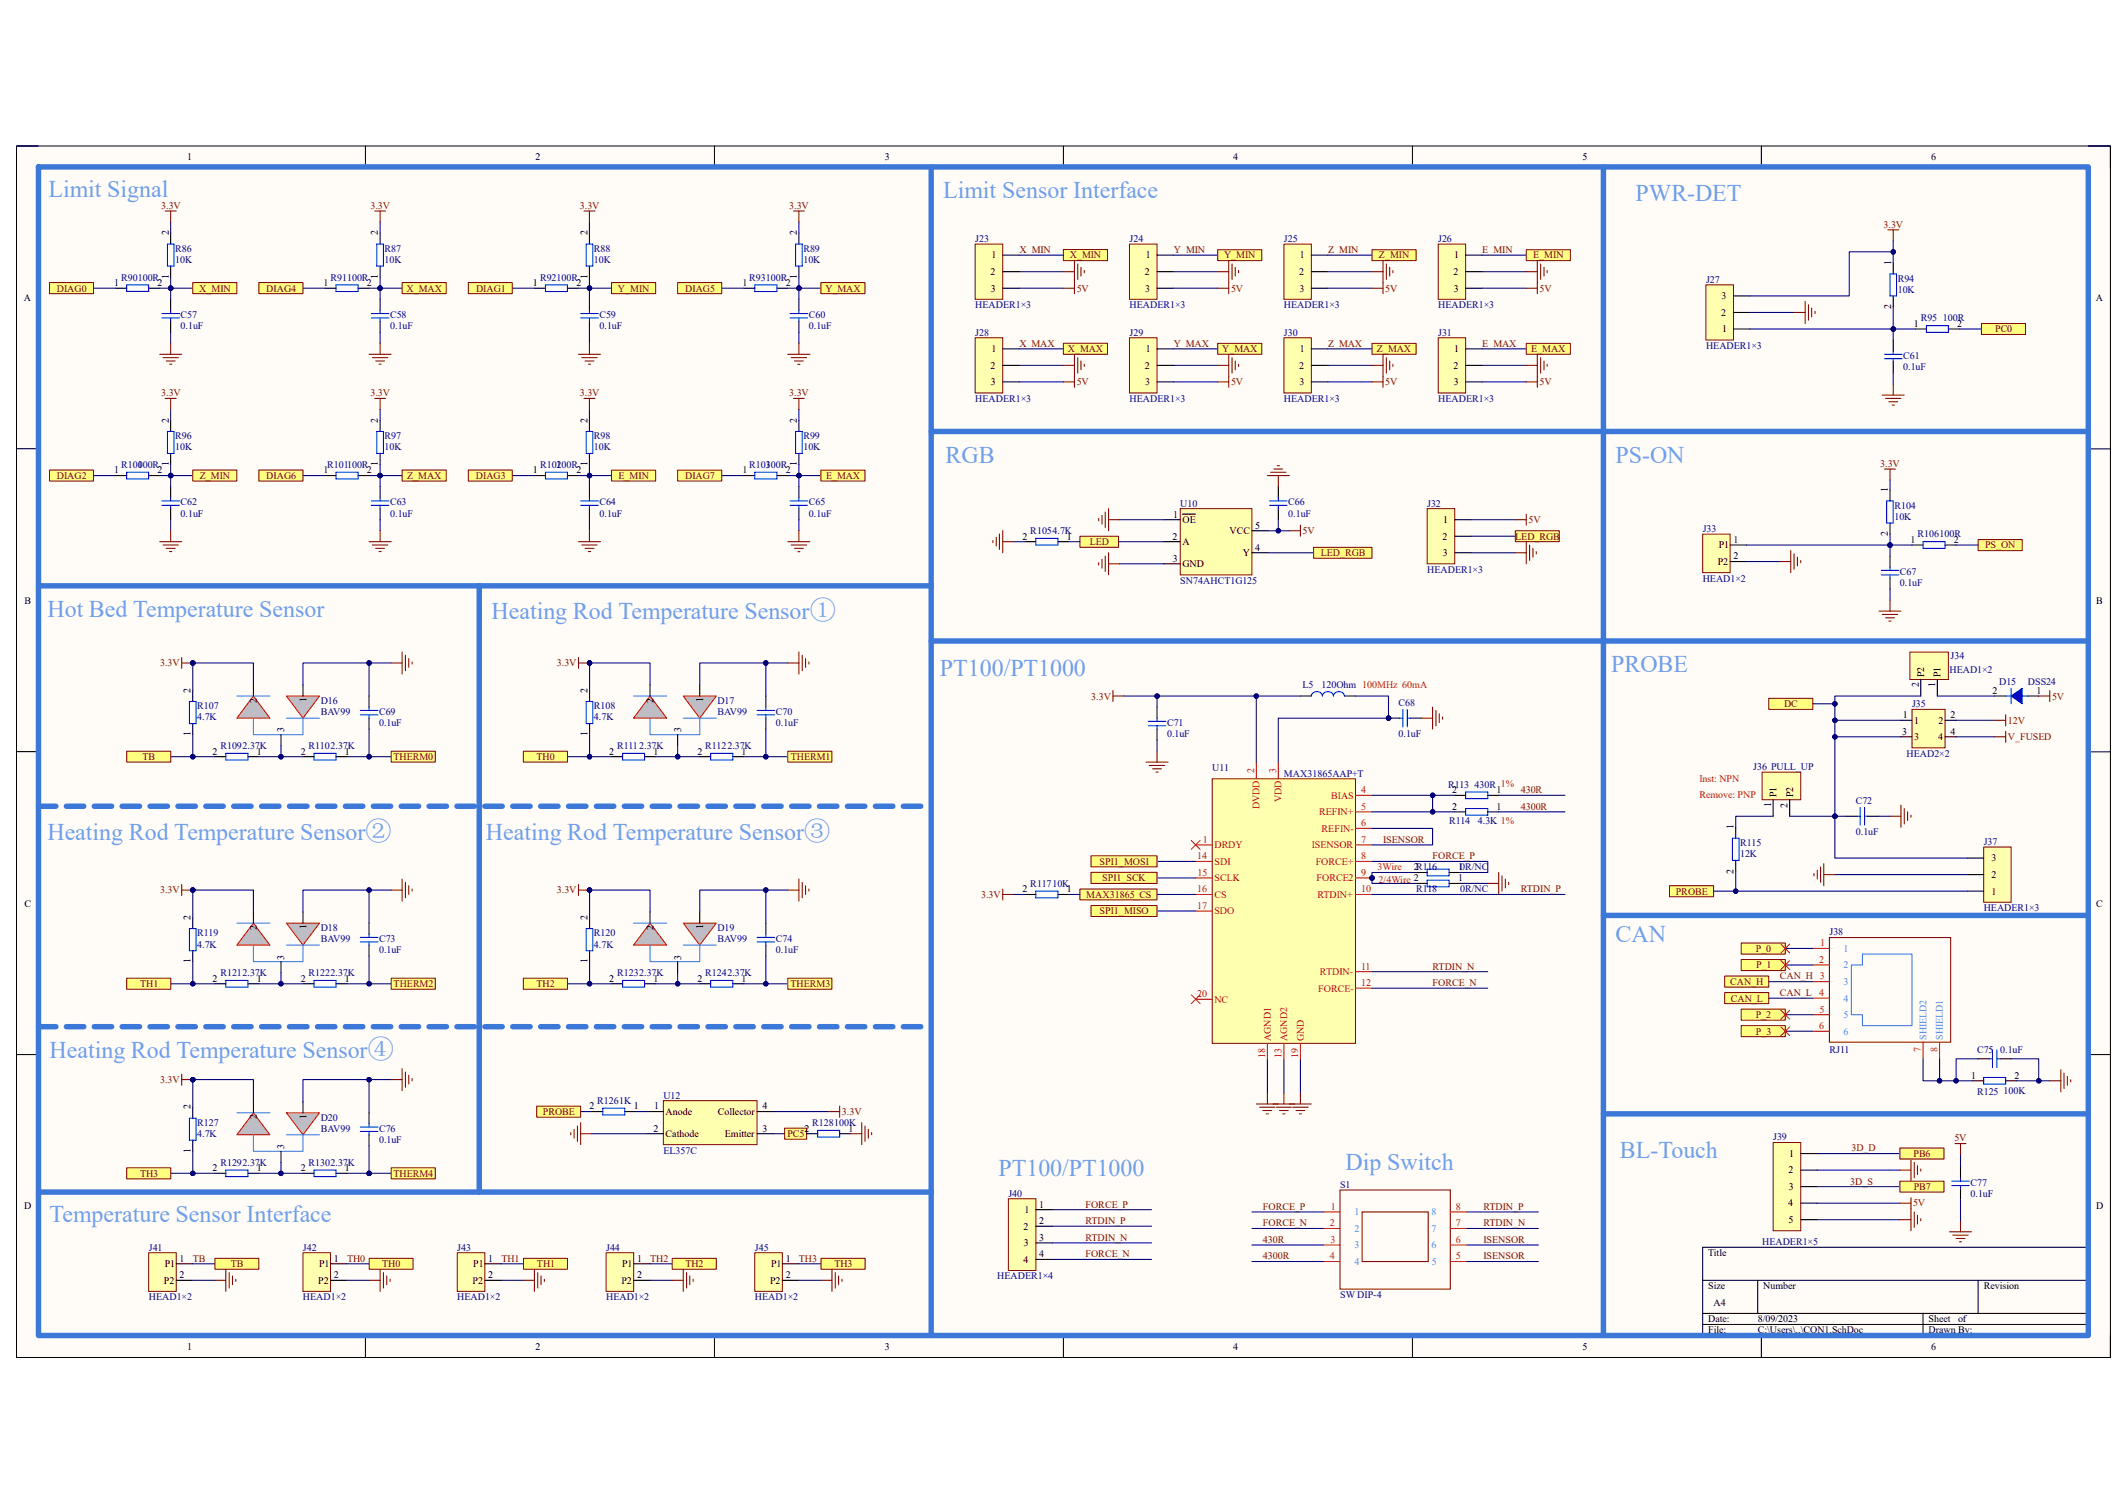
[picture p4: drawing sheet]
<svg xmlns="http://www.w3.org/2000/svg" width="297mm" height="210mm" viewBox="0 0 297 210" stroke-linecap="round" stroke-linejoin="round" font-family="sans-serif">
<defs><g id="words">
<g font-size="3.3" fill="#6d9eeb">
<text x="6.8" y="27.5">Limit Signal</text>
<text x="131.7" y="27.7">Limit Sensor Interface</text>
<text x="228.4" y="28.1">PWR-DET</text>
<text x="132.1" y="64.6">RGB</text>
<text x="225.6" y="64.6">PS-ON</text>
<text x="6.6" y="86.1">Hot Bed Temperature Sensor</text>
<text x="68.6" y="86.5">Heating Rod Temperature Sensor①</text>
<text x="131.3" y="94.3">PT100/PT1000</text>
<text x="225" y="93.9">PROBE</text>
<text x="6.6" y="117.3">Heating Rod Temperature Sensor②</text>
<text x="67.9" y="117.3">Heating Rod Temperature Sensor③</text>
<text x="225.6" y="131.6">CAN</text>
<text x="6.9" y="147.7">Heating Rod Temperature Sensor④</text>
<text x="226.2" y="161.7">BL-Touch</text>
<text x="139.4" y="164.2">PT100/PT1000</text>
<text x="187.9" y="163.4">Dip Switch</text>
<text x="6.9" y="170.6">Temperature Sensor Interface</text>
</g>
<g font-size="1.4">
<text x="26.1" y="22.4">1</text>
<text x="74.8" y="22.4">2</text>
<text x="123.6" y="22.4">3</text>
<text x="172.2" y="22.4">4</text>
<text x="221" y="22.4">5</text>
<text x="269.7" y="22.4">6</text>
<text x="23.6" y="32.9" transform="rotate(-90 23.6 32.9)">2</text>
<text x="52.8" y="32.9" transform="rotate(-90 52.8 32.9)">2</text>
<text x="82" y="32.9" transform="rotate(-90 82 32.9)">2</text>
<text x="111.3" y="32.9" transform="rotate(-90 111.3 32.9)">2</text>
<text x="3.3" y="42">A</text>
<text x="15.9" y="39.9">1</text>
<text x="22" y="39.9">2</text>
<text x="23.6" y="38.9" transform="rotate(-90 23.6 38.9)">1</text>
<text x="45.2" y="39.9">1</text>
<text x="51.2" y="39.9">2</text>
<text x="52.8" y="38.9" transform="rotate(-90 52.8 38.9)">1</text>
<text x="74.4" y="39.9">1</text>
<text x="80.5" y="39.9">2</text>
<text x="82" y="38.9" transform="rotate(-90 82 38.9)">1</text>
<text x="103.7" y="39.9">1</text>
<text x="109.7" y="39.9">2</text>
<text x="111.3" y="38.9" transform="rotate(-90 111.3 38.9)">1</text>
<text x="138.3" y="38.4">2</text>
<text x="138.4" y="40.7">3</text>
<text x="138.4" y="36.1">1</text>
<text x="159.9" y="38.4">2</text>
<text x="159.9" y="40.7">3</text>
<text x="160" y="36.1">1</text>
<text x="181.4" y="38.4">2</text>
<text x="181.5" y="40.7">3</text>
<text x="181.5" y="36.1">1</text>
<text x="203" y="38.4">2</text>
<text x="203" y="40.7">3</text>
<text x="203.1" y="36.1">1</text>
<text x="240.4" y="41.8">3</text>
<text x="264.1" y="37" transform="rotate(-90 264.1 37)">1</text>
<text x="292.7" y="42">A</text>
<text x="240.4" y="44.1">2</text>
<text x="240.5" y="46.4">1</text>
<text x="264.1" y="43.2" transform="rotate(-90 264.1 43.2)">2</text>
<text x="267.3" y="45.6">1</text>
<text x="273.3" y="45.6">2</text>
<text x="138.3" y="51.5">2</text>
<text x="138.4" y="53.8">3</text>
<text x="138.4" y="49.2">1</text>
<text x="159.9" y="51.5">2</text>
<text x="159.9" y="53.8">3</text>
<text x="160" y="49.2">1</text>
<text x="181.4" y="51.5">2</text>
<text x="181.5" y="53.8">3</text>
<text x="181.5" y="49.2">1</text>
<text x="203" y="51.5">2</text>
<text x="203" y="53.8">3</text>
<text x="203.1" y="49.2">1</text>
<text x="23.6" y="59" transform="rotate(-90 23.6 59)">2</text>
<text x="52.8" y="59" transform="rotate(-90 52.8 59)">2</text>
<text x="82" y="59" transform="rotate(-90 82 59)">2</text>
<text x="111.3" y="59" transform="rotate(-90 111.3 59)">2</text>
<text x="23.6" y="65.1" transform="rotate(-90 23.6 65.1)">1</text>
<text x="52.8" y="65.1" transform="rotate(-90 52.8 65.1)">1</text>
<text x="82" y="65.1" transform="rotate(-90 82 65.1)">1</text>
<text x="111.3" y="65.1" transform="rotate(-90 111.3 65.1)">1</text>
<text x="15.9" y="66.1">1</text>
<text x="22" y="66.1">2</text>
<text x="45.2" y="66.1">1</text>
<text x="51.2" y="66.1">2</text>
<text x="74.4" y="66.1">1</text>
<text x="80.5" y="66.1">2</text>
<text x="103.7" y="66.1">1</text>
<text x="109.7" y="66.1">2</text>
<text x="263.6" y="68.7" transform="rotate(-90 263.6 68.7)">1</text>
<text x="142.8" y="75.3">2</text>
<text x="149" y="75.3">1</text>
<text x="163.7" y="75.3">2</text>
<text x="163.8" y="72.3">1</text>
<text x="165.1" y="73">OE</text>
<text x="165.1" y="76.1">A</text>
<text x="171.7" y="74.6">VCC</text>
<text x="173.5" y="77.6">Y</text>
<text x="175.3" y="76.9">4</text>
<text x="175.3" y="73.8">5</text>
<text x="201.4" y="75.3">2</text>
<text x="201.5" y="77.6">3</text>
<text x="201.5" y="73">1</text>
<text x="240" y="76.6">P1</text>
<text x="242.1" y="75.8">1</text>
<text x="263.6" y="74.9" transform="rotate(-90 263.6 74.9)">2</text>
<text x="266.8" y="75.8">1</text>
<text x="272.9" y="75.8">2</text>
<text x="163.8" y="78.4">3</text>
<text x="165.1" y="79.2">GND</text>
<text x="239.9" y="78.9">P2</text>
<text x="242.1" y="78.1">2</text>
<text x="3.4" y="84.3">B</text>
<text x="292.8" y="84.3">B</text>
<text x="267.9" y="96" transform="rotate(-90 267.9 96)">2</text>
<text x="268.7" y="94.6" transform="rotate(-90 268.7 94.6)">P2</text>
<text x="270.3" y="95.9" transform="rotate(-90 270.3 95.9)">1</text>
<text x="271" y="94.6" transform="rotate(-90 271 94.6)">P1</text>
<text x="26.6" y="96.7" transform="rotate(-90 26.6 96.7)">2</text>
<text x="35.9" y="98.1" transform="rotate(-90 35.9 98.1)">2</text>
<text x="42.8" y="98" transform="rotate(-90 42.8 98)">1</text>
<text x="82" y="96.7" transform="rotate(-90 82 96.7)">2</text>
<text x="91.3" y="98.1" transform="rotate(-90 91.3 98.1)">2</text>
<text x="98.2" y="98" transform="rotate(-90 98.2 98)">1</text>
<text x="265.7" y="100.3">1</text>
<text x="267.3" y="101">1</text>
<text x="270.7" y="101">2</text>
<text x="272.4" y="100.3">2</text>
<text x="278.2" y="96.9">2</text>
<text x="284.4" y="96.9">1</text>
<text x="26.6" y="102.8" transform="rotate(-90 26.6 102.8)">1</text>
<text x="29.7" y="105.3">2</text>
<text x="35.9" y="105.3">1</text>
<text x="39.7" y="102.3" transform="rotate(-90 39.7 102.3)">3</text>
<text x="42" y="105.3">2</text>
<text x="48.2" y="105.3">1</text>
<text x="82" y="102.8" transform="rotate(-90 82 102.8)">1</text>
<text x="85.1" y="105.3">2</text>
<text x="91.3" y="105.3">1</text>
<text x="95.1" y="102.3" transform="rotate(-90 95.1 102.3)">3</text>
<text x="97.4" y="105.3">2</text>
<text x="103.6" y="105.3">1</text>
<text x="265.7" y="102.6">3</text>
<text x="267.3" y="103.4">3</text>
<text x="270.7" y="103.4">4</text>
<text x="272.4" y="102.6">4</text>
<text x="202.8" y="110.7">2</text>
<text x="202.8" y="113.1">2</text>
<text x="209" y="110.7">1</text>
<text x="209" y="113.1">1</text>
<text x="247.3" y="112.6" transform="rotate(-90 247.3 112.6)">1</text>
<text x="248.1" y="111.3" transform="rotate(-90 248.1 111.3)">P1</text>
<text x="249.6" y="112.8" transform="rotate(-90 249.6 112.8)">2</text>
<text x="250.4" y="111.3" transform="rotate(-90 250.4 111.3)">P2</text>
<text x="242.1" y="115.8" transform="rotate(-90 242.1 115.8)">1</text>
<text x="142.8" y="124.6">2</text>
<text x="149" y="124.6">1</text>
<text x="197.4" y="121.5">2R116</text>
<text x="203.6" y="121.5">10R/NC</text>
<text x="203.6" y="123">1</text>
<text x="242.1" y="122" transform="rotate(-90 242.1 122)">2</text>
<text x="278.1" y="124.9">1</text>
<text x="278.1" y="120.3">3</text>
<text x="278.1" y="122.6">2</text>
<text x="3.4" y="126.6">C</text>
<text x="26.6" y="128.4" transform="rotate(-90 26.6 128.4)">2</text>
<text x="35.9" y="129.8" transform="rotate(-90 35.9 129.8)">2</text>
<text x="42.8" y="129.7" transform="rotate(-90 42.8 129.7)">1</text>
<text x="82" y="128.4" transform="rotate(-90 82 128.4)">2</text>
<text x="91.3" y="129.8" transform="rotate(-90 91.3 129.8)">2</text>
<text x="98.2" y="129.7" transform="rotate(-90 98.2 129.7)">1</text>
<text x="292.8" y="126.6">C</text>
<text x="26.6" y="134.5" transform="rotate(-90 26.6 134.5)">1</text>
<text x="29.7" y="137.1">2</text>
<text x="35.9" y="137.1">1</text>
<text x="39.7" y="134" transform="rotate(-90 39.7 134)">3</text>
<text x="42" y="137.1">2</text>
<text x="48.2" y="137.1">1</text>
<text x="82" y="134.5" transform="rotate(-90 82 134.5)">1</text>
<text x="85.1" y="137.1">2</text>
<text x="91.3" y="137.1">1</text>
<text x="95.1" y="134" transform="rotate(-90 95.1 134)">3</text>
<text x="97.4" y="137.1">2</text>
<text x="103.6" y="137.1">1</text>
<text x="26.6" y="154.9" transform="rotate(-90 26.6 154.9)">2</text>
<text x="82.3" y="154.9">2</text>
<text x="88.5" y="154.9">1</text>
<text x="91.4" y="154.9">1</text>
<text x="93" y="155.7">Anode</text>
<text x="100.2" y="155.7">Collector</text>
<text x="106.5" y="154.9">4</text>
<text x="275.3" y="150.6">1</text>
<text x="281.3" y="150.6">2</text>
<text x="26.6" y="161" transform="rotate(-90 26.6 161)">1</text>
<text x="35.9" y="156.3" transform="rotate(-90 35.9 156.3)">2</text>
<text x="39.7" y="160.4" transform="rotate(-90 39.7 160.4)">3</text>
<text x="42.8" y="156.2" transform="rotate(-90 42.8 156.2)">1</text>
<text x="91.2" y="158">2</text>
<text x="93" y="158.7">Cathode</text>
<text x="101.2" y="158.7">Emitter</text>
<text x="106.5" y="158">3</text>
<text x="112.3" y="158">2</text>
<text x="118.5" y="158">1</text>
<text x="249.9" y="161.5">1</text>
<text x="29.7" y="163.5">2</text>
<text x="35.9" y="163.5">1</text>
<text x="42" y="163.5">2</text>
<text x="48.2" y="163.5">1</text>
<text x="249.8" y="163.8">2</text>
<text x="249.8" y="166.1">3</text>
<text x="3.4" y="168.8">D</text>
<text x="143" y="171.7">2</text>
<text x="143" y="174">3</text>
<text x="143.1" y="169.4">1</text>
<text x="145.1" y="168.6">1</text>
<text x="145.1" y="173.2">3</text>
<text x="145.1" y="170.9">2</text>
<text x="249.7" y="168.4">4</text>
<text x="249.8" y="170.8">5</text>
<text x="292.7" y="168.8">D</text>
<text x="22.9" y="179.2">P2</text>
<text x="23" y="176.9">P1</text>
<text x="25.1" y="176.1">1</text>
<text x="25.1" y="178.5">2</text>
<text x="44.4" y="179.2">P2</text>
<text x="44.6" y="176.9">P1</text>
<text x="46.6" y="176.1">1</text>
<text x="46.6" y="178.5">2</text>
<text x="66" y="179.2">P2</text>
<text x="66.1" y="176.9">P1</text>
<text x="68.2" y="176.1">1</text>
<text x="68.2" y="178.5">2</text>
<text x="86.8" y="179.2">P2</text>
<text x="86.9" y="176.9">P1</text>
<text x="89" y="176.1">1</text>
<text x="89" y="178.5">2</text>
<text x="107.5" y="179.2">P2</text>
<text x="107.7" y="176.9">P1</text>
<text x="109.7" y="176.1">1</text>
<text x="109.7" y="178.5">2</text>
<text x="142.9" y="176.3">4</text>
<text x="145.1" y="175.5">4</text>
<text x="238.5" y="175.4">Title</text>
<text x="238.5" y="180">Size</text>
<text x="238.5" y="184.6">Date:</text>
<text x="239.3" y="182.3">A4</text>
<text x="245.5" y="184.6">8/09/2023</text>
<text x="246.2" y="180">Number</text>
<text x="269.3" y="184.6">Sheet</text>
<text x="273.4" y="184.6">of</text>
<text x="277" y="180">Revision</text>
<text x="26.1" y="188.5">1</text>
<text x="74.8" y="188.5">2</text>
<text x="123.6" y="188.5">3</text>
<text x="172.2" y="188.5">4</text>
<text x="221" y="188.5">5</text>
<text x="238.5" y="186.1">File:</text>
<text x="245.5" y="186.1">C:\Users\..\CON1.SchDoc</text>
<text x="269.3" y="186.1">Drawn By:</text>
<text x="269.7" y="188.5">6</text>
</g>
<g font-size="1.4" fill="#800000">
<text x="22.5" y="29.2">3.3V</text>
<text x="51.7" y="29.2">3.3V</text>
<text x="81" y="29.2">3.3V</text>
<text x="110.2" y="29.2">3.3V</text>
<text x="142.4" y="35.3">X_MIN</text>
<text x="163.9" y="35.3">Y_MIN</text>
<text x="185.5" y="35.3">Z_MIN</text>
<text x="207" y="35.3">E_MIN</text>
<text x="263" y="31.8">3.3V</text>
<text x="7.9" y="40.7">DIAG0</text>
<text x="27.8" y="40.7">X_MIN</text>
<text x="37.2" y="40.7">DIAG4</text>
<text x="56.8" y="40.7">X_MAX</text>
<text x="66.5" y="40.7">DIAG1</text>
<text x="86.3" y="40.7">Y_MIN</text>
<text x="95.7" y="40.7">DIAG5</text>
<text x="115.3" y="40.7">Y_MAX</text>
<text x="149.4" y="36.1">X_MIN</text>
<text x="150.4" y="40.7">5V</text>
<text x="170.9" y="36.1">Y_MIN</text>
<text x="171.9" y="40.7">5V</text>
<text x="192.6" y="36.1">Z_MIN</text>
<text x="193.5" y="40.7">5V</text>
<text x="214.1" y="36.1">E_MIN</text>
<text x="215" y="40.7">5V</text>
<text x="278.6" y="46.4">PC0</text>
<text x="142.4" y="48.4">X_MAX</text>
<text x="149.1" y="49.2">X_MAX</text>
<text x="150.4" y="53.8">5V</text>
<text x="163.9" y="48.4">Y_MAX</text>
<text x="170.7" y="49.2">Y_MAX</text>
<text x="171.9" y="53.8">5V</text>
<text x="185.5" y="48.4">Z_MAX</text>
<text x="192.3" y="49.2">Z_MAX</text>
<text x="193.5" y="53.8">5V</text>
<text x="207" y="48.4">E_MAX</text>
<text x="213.8" y="49.2">E_MAX</text>
<text x="215" y="53.8">5V</text>
<text x="22.5" y="55.3">3.3V</text>
<text x="51.7" y="55.3">3.3V</text>
<text x="81" y="55.3">3.3V</text>
<text x="110.2" y="55.3">3.3V</text>
<text x="262.6" y="65.2">3.3V</text>
<text x="7.9" y="66.9">DIAG2</text>
<text x="27.9" y="66.9">Z_MIN</text>
<text x="37.2" y="66.9">DIAG6</text>
<text x="56.9" y="66.9">Z_MAX</text>
<text x="66.5" y="66.9">DIAG3</text>
<text x="86.4" y="66.9">E_MIN</text>
<text x="95.7" y="66.9">DIAG7</text>
<text x="115.4" y="66.9">E_MAX</text>
<text x="152.2" y="76.1">LED</text>
<text x="181.9" y="74.6">5V</text>
<text x="184.4" y="77.6">LED_RGB</text>
<text x="211.6" y="75.3">LED_RGB</text>
<text x="213.5" y="73">5V</text>
<text x="277.2" y="76.6">PS_ON</text>
<text x="22.3" y="93">3.3V</text>
<text x="77.8" y="93">3.3V</text>
<text x="152.4" y="97.7">3.3V</text>
<text x="249.1" y="98.7">DC</text>
<text x="280.4" y="101">12V</text>
<text x="286.6" y="97.7">5V</text>
<text x="19.9" y="106.1">TB</text>
<text x="54.9" y="106.1">THERM0</text>
<text x="74.9" y="106.1">TH0</text>
<text x="110.4" y="106.1">THERM1</text>
<text x="280.4" y="103.4">V_FUSED</text>
<text x="212.4" y="110.7">430R</text>
<text x="212.4" y="113.1">4300R</text>
<text x="193.1" y="117.7">ISENSOR</text>
<text x="200.1" y="120">FORCE_P</text>
<text x="22.3" y="124.7">3.3V</text>
<text x="77.8" y="124.7">3.3V</text>
<text x="137" y="125.3">3.3V</text>
<text x="151.7" y="125.3">MAX31865_CS</text>
<text x="153.6" y="120.7">SPI1_MOSI</text>
<text x="153.9" y="123">SPI1_SCK</text>
<text x="212.4" y="124.6">RTDIN_P</text>
<text x="234" y="124.9">PROBE</text>
<text x="153.6" y="127.7">SPI1_MISO</text>
<text x="19.6" y="137.8">TH1</text>
<text x="55" y="137.8">THERM2</text>
<text x="74.9" y="137.8">TH2</text>
<text x="110.4" y="137.8">THERM3</text>
<text x="200.1" y="135.4">RTDIN_N</text>
<text x="200.1" y="137.7">FORCE_N</text>
<text x="241.6" y="137.5">CAN_H</text>
<text x="245.2" y="132.9">P_0</text>
<text x="245.3" y="135.2">P_1</text>
<text x="248.6" y="136.7">CAN_H 3</text>
<text x="241.7" y="139.8">CAN_L</text>
<text x="245.2" y="142.1">P_2</text>
<text x="248.6" y="139">CAN_L</text>
<text x="245.2" y="144.4">P_3</text>
<text x="22.3" y="151.2">3.3V</text>
<text x="75.8" y="155.7">PROBE</text>
<text x="117.6" y="155.7">3.3V</text>
<text x="110" y="158.7">PC5</text>
<text x="258.5" y="160.8">3D_D</text>
<text x="267.2" y="161.5">PB6</text>
<text x="272.9" y="159.4">5V</text>
<text x="19.6" y="164.3">TH3</text>
<text x="54.9" y="164.3">THERM4</text>
<text x="258.4" y="165.4">3D_S</text>
<text x="267.2" y="166.1">PB7</text>
<text x="151.6" y="173.2">RTDIN_N</text>
<text x="151.6" y="170.9">RTDIN_P</text>
<text x="151.6" y="168.6">FORCE_P</text>
<text x="176.4" y="168.9">FORCE_P</text>
<text x="176.4" y="171.2">FORCE_N</text>
<text x="176.4" y="173.5">430R</text>
<text x="207.2" y="171.2">RTDIN_N</text>
<text x="207.2" y="168.9">RTDIN_P</text>
<text x="207.2" y="173.5">ISENSOR</text>
<text x="267.2" y="168.4">5V</text>
<text x="26.9" y="176.1">TB</text>
<text x="32.2" y="176.9">TB</text>
<text x="48.5" y="176.1">TH0</text>
<text x="53.4" y="176.9">TH0</text>
<text x="70" y="176.1">TH1</text>
<text x="75" y="176.9">TH1</text>
<text x="90.8" y="176.1">TH2</text>
<text x="95.7" y="176.9">TH2</text>
<text x="111.6" y="176.1">TH3</text>
<text x="116.5" y="176.9">TH3</text>
<text x="151.6" y="175.5">FORCE_N</text>
<text x="176.4" y="175.8">4300R</text>
<text x="207.2" y="175.8">ISENSOR</text>
</g>
<g font-size="1.4" fill="#000080">
<text x="24.5" y="35.2">R86</text>
<text x="53.7" y="35.2">R87</text>
<text x="82.9" y="35.2">R88</text>
<text x="112.2" y="35.2">R89</text>
<text x="136.2" y="33.8">J23</text>
<text x="157.8" y="33.8">J24</text>
<text x="179.3" y="33.8">J25</text>
<text x="200.8" y="33.8">J26</text>
<text x="16.9" y="39.2">R90100R</text>
<text x="24.5" y="36.7">10K</text>
<text x="46.2" y="39.2">R91100R</text>
<text x="53.7" y="36.7">10K</text>
<text x="75.4" y="39.2">R92100R</text>
<text x="82.9" y="36.7">10K</text>
<text x="104.6" y="39.2">R93100R</text>
<text x="112.2" y="36.7">10K</text>
<text x="238.2" y="39.5">J27</text>
<text x="265" y="39.3">R94</text>
<text x="265" y="40.9">10K</text>
<text x="25.2" y="44.4">C57</text>
<text x="25.2" y="46">0.1uF</text>
<text x="54.5" y="44.4">C58</text>
<text x="54.5" y="46">0.1uF</text>
<text x="83.7" y="44.4">C59</text>
<text x="83.7" y="46">0.1uF</text>
<text x="113" y="44.4">C60</text>
<text x="113" y="46">0.1uF</text>
<text x="136.2" y="43">HEADER1×3</text>
<text x="136.2" y="46.9">J28</text>
<text x="157.8" y="43">HEADER1×3</text>
<text x="157.8" y="46.9">J29</text>
<text x="179.3" y="43">HEADER1×3</text>
<text x="179.3" y="46.9">J30</text>
<text x="200.8" y="43">HEADER1×3</text>
<text x="200.8" y="46.9">J31</text>
<text x="268.2" y="44.9">R95 100R</text>
<text x="238.2" y="48.7">HEADER1×3</text>
<text x="265.8" y="50.1">C61</text>
<text x="265.8" y="51.6">0.1uF</text>
<text x="136.2" y="56.1">HEADER1×3</text>
<text x="157.8" y="56.1">HEADER1×3</text>
<text x="179.3" y="56.1">HEADER1×3</text>
<text x="200.8" y="56.1">HEADER1×3</text>
<text x="16.9" y="65.3">R100</text>
<text x="19.2" y="65.3">100R</text>
<text x="24.5" y="61.3">R96</text>
<text x="24.5" y="62.9">10K</text>
<text x="45.7" y="65.3">R101100R</text>
<text x="53.7" y="61.3">R97</text>
<text x="53.7" y="62.9">10K</text>
<text x="75.4" y="65.3">R102</text>
<text x="77.7" y="65.3">100R</text>
<text x="82.9" y="61.3">R98</text>
<text x="82.9" y="62.9">10K</text>
<text x="104.6" y="65.3">R103</text>
<text x="107" y="65.3">100R</text>
<text x="112.2" y="61.3">R99</text>
<text x="112.2" y="62.9">10K</text>
<text x="25.2" y="70.6">C62</text>
<text x="54.5" y="70.6">C63</text>
<text x="83.7" y="70.6">C64</text>
<text x="113" y="70.6">C65</text>
<text x="164.8" y="70.7">U10</text>
<text x="179.9" y="70.6">C66</text>
<text x="199.3" y="70.7">J32</text>
<text x="264.6" y="71">R104</text>
<text x="25.2" y="72.1">0.1uF</text>
<text x="54.5" y="72.1">0.1uF</text>
<text x="83.7" y="72.1">0.1uF</text>
<text x="113" y="72.1">0.1uF</text>
<text x="143.9" y="74.6">R1054.7K</text>
<text x="179.9" y="72.1">0.1uF</text>
<text x="237.8" y="74.3">J33</text>
<text x="264.6" y="72.6">10K</text>
<text x="267.8" y="75">R106100R</text>
<text x="164.8" y="81.5">SN74AHCT1G125</text>
<text x="199.3" y="79.9">HEADER1×3</text>
<text x="237.8" y="81.2">HEAD1×2</text>
<text x="265.3" y="80.3">C67</text>
<text x="265.3" y="81.8">0.1uF</text>
<text x="272.2" y="94">HEAD1×2</text>
<text x="272.4" y="92">J34</text>
<text x="279.2" y="95.7">D15</text>
<text x="283.2" y="95.7">DSS24</text>
<text x="27.5" y="99">R107</text>
<text x="27.5" y="100.6">4.7K</text>
<text x="44.8" y="98.3">D16</text>
<text x="44.8" y="99.8">BAV99</text>
<text x="52.9" y="99.8">C69</text>
<text x="52.9" y="101.3">0.1uF</text>
<text x="82.9" y="99">R108</text>
<text x="82.9" y="100.6">4.7K</text>
<text x="100.2" y="98.3">D17</text>
<text x="100.2" y="99.8">BAV99</text>
<text x="108.3" y="99.8">C70</text>
<text x="108.3" y="101.3">0.1uF</text>
<text x="163" y="101.3">C71</text>
<text x="181.9" y="96.1">L5</text>
<text x="184.5" y="96.1">120Ohm 100MHz 60mA</text>
<text x="195.3" y="98.6">C68</text>
<text x="267" y="98.7">J35</text>
<text x="30.8" y="104.6">R1092.37K</text>
<text x="43.1" y="104.6">R1102.37K</text>
<text x="86.2" y="104.6">R1112.37K</text>
<text x="98.5" y="104.6">R1122.37K</text>
<text x="163" y="102.9">0.1uF</text>
<text x="169.3" y="107.7">U11</text>
<text x="195.3" y="102.9">0.1uF</text>
<text x="244.9" y="107.5">J36 PULL_UP</text>
<text x="266.3" y="105.7">HEAD2×2</text>
<text x="179.3" y="108.4">MAX31865AAP+T</text>
<text x="202.2" y="110">R113 430R 1%</text>
<text x="259.2" y="112.3">C72</text>
<text x="202.4" y="115">R114</text>
<text x="206.4" y="115">4.3K 1%</text>
<text x="243" y="118.1">R115</text>
<text x="243" y="119.7">12K</text>
<text x="259.2" y="116.6">0.1uF</text>
<text x="277" y="118">J37</text>
<text x="143.9" y="123.8">R11710K</text>
<text x="197.8" y="124.6">R118</text>
<text x="203.9" y="124.6">0R/NC</text>
<text x="27.5" y="130.7">R119</text>
<text x="44.8" y="130">D18</text>
<text x="44.8" y="131.5">BAV99</text>
<text x="52.9" y="131.5">C73</text>
<text x="82.9" y="130.7">R120</text>
<text x="100.2" y="130">D19</text>
<text x="100.2" y="131.5">BAV99</text>
<text x="108.3" y="131.5">C74</text>
<text x="255.5" y="130.6">J38</text>
<text x="277" y="127.2">HEADER1×3</text>
<text x="27.5" y="132.3">4.7K</text>
<text x="30.8" y="136.3">R1212.37K</text>
<text x="43.1" y="136.3">R1222.37K</text>
<text x="52.9" y="133.1">0.1uF</text>
<text x="82.9" y="132.3">4.7K</text>
<text x="86.2" y="136.3">R1232.37K</text>
<text x="98.5" y="136.3">R1242.37K</text>
<text x="108.3" y="133.1">0.1uF</text>
<text x="255.5" y="147.1">RJ11</text>
<text x="276.1" y="147.1">C75 0.1uF</text>
<text x="83.4" y="154.1">R1261K</text>
<text x="92.6" y="153.4">U12</text>
<text x="276.1" y="152.9">R125</text>
<text x="279.8" y="152.8">100K</text>
<text x="27.5" y="157.2">R127</text>
<text x="27.5" y="158.7">4.7K</text>
<text x="44.8" y="156.4">D20</text>
<text x="44.8" y="158">BAV99</text>
<text x="52.9" y="158">C76</text>
<text x="52.9" y="159.5">0.1uF</text>
<text x="92.6" y="161.1">EL357C</text>
<text x="113.4" y="157.2">R128100K</text>
<text x="247.6" y="159.2">J39</text>
<text x="30.8" y="162.8">R1292.37K</text>
<text x="43.1" y="162.8">R1302.37K</text>
<text x="140.8" y="167.1">J40</text>
<text x="187.2" y="165.8">S1</text>
<text x="275.2" y="165.5">C77</text>
<text x="275.2" y="167.1">0.1uF</text>
<text x="246.1" y="173.8">HEADER1×5</text>
<text x="20.8" y="174.6">J41</text>
<text x="42.3" y="174.6">J42</text>
<text x="63.9" y="174.6">J43</text>
<text x="84.6" y="174.6">J44</text>
<text x="105.4" y="174.6">J45</text>
<text x="139.3" y="178.6">HEADER1×4</text>
<text x="20.8" y="181.5">HEAD1×2</text>
<text x="42.3" y="181.5">HEAD1×2</text>
<text x="63.9" y="181.5">HEAD1×2</text>
<text x="84.6" y="181.5">HEAD1×2</text>
<text x="105.4" y="181.5">HEAD1×2</text>
<text x="187.2" y="181.2">SW DIP-4</text>
</g>
<g font-size="1.4" fill="#f00">
<text x="175.2" y="107.9" transform="rotate(-90 175.2 107.9)">2</text>
<text x="178.2" y="108" transform="rotate(-90 178.2 108)">3</text>
<text x="175.9" y="113" transform="rotate(-90 175.9 113)">DVDD</text>
<text x="179" y="112" transform="rotate(-90 179 112)">VDD</text>
<text x="184.2" y="113.8">REFIN+</text>
<text x="185.9" y="111.5">BIAS</text>
<text x="190.1" y="110.7">4</text>
<text x="190.1" y="113.1">5</text>
<text x="237.3" y="109.2">Inst: NPN</text>
<text x="237.3" y="111.4">Remove: PNP</text>
<text x="167.2" y="120">14</text>
<text x="168" y="117.7">1</text>
<text x="169.6" y="118.4">DRDY</text>
<text x="183.2" y="118.4">ISENSOR</text>
<text x="184.6" y="116.1">REFIN-</text>
<text x="190.1" y="115.4">6</text>
<text x="190.1" y="117.7">7</text>
<text x="190.1" y="120">8</text>
<text x="167.2" y="124.6">16</text>
<text x="167.2" y="122.3">15</text>
<text x="169.6" y="120.7">SDI</text>
<text x="169.6" y="123">SCLK</text>
<text x="169.6" y="125.3">CS</text>
<text x="183.7" y="120.7">FORCE+</text>
<text x="183.9" y="123">FORCE2</text>
<text x="184" y="125.3">RTDIN+</text>
<text x="190.1" y="124.6">10</text>
<text x="190.1" y="122.3">9</text>
<text x="192.4" y="121.5">3Wire</text>
<text x="192.5" y="123.2">2/4Wire 2</text>
<text x="167.2" y="126.9">17</text>
<text x="169.6" y="127.7">SDO</text>
<text x="184.3" y="136.1">RTDIN-</text>
<text x="190.1" y="137.7">12</text>
<text x="190.1" y="135.4">11</text>
<text x="254.1" y="134.4">2</text>
<text x="254.2" y="132.1">1</text>
<text x="167.2" y="139.2">20</text>
<text x="169.6" y="140">NC</text>
<text x="184.1" y="138.4">FORCE-</text>
<text x="254.1" y="139">4</text>
<text x="254.1" y="143.7">6</text>
<text x="254.1" y="141.4">5</text>
<text x="176.7" y="147.7" transform="rotate(-90 176.7 147.7)">18</text>
<text x="177.5" y="145.4" transform="rotate(-90 177.5 145.4)">AGND1</text>
<text x="179" y="147.7" transform="rotate(-90 179 147.7)">13</text>
<text x="179.8" y="145.4" transform="rotate(-90 179.8 145.4)">AGND2</text>
<text x="181.3" y="147.8" transform="rotate(-90 181.3 147.8)">19</text>
<text x="182.1" y="145.4" transform="rotate(-90 182.1 145.4)">GND</text>
<text x="268.3" y="146.9" transform="rotate(-90 268.3 146.9)">7</text>
<text x="270.6" y="146.9" transform="rotate(-90 270.6 146.9)">8</text>
<text x="185.7" y="171.2">2</text>
<text x="185.8" y="173.5">3</text>
<text x="185.8" y="168.9">1</text>
<text x="203.3" y="168.9">8</text>
<text x="203.3" y="173.5">6</text>
<text x="203.3" y="171.2">7</text>
<text x="185.7" y="175.8">4</text>
<text x="203.3" y="175.8">5</text>
</g>
<g font-size="1.4" fill="#4a86e8">
<text x="257.5" y="132.9">1</text>
<text x="257.5" y="135.2">2</text>
<text x="257.5" y="137.5">3</text>
<text x="257.5" y="139.8">4</text>
<text x="257.5" y="142.1">5</text>
<text x="257.5" y="144.4">6</text>
<text x="269" y="145.2" transform="rotate(-90 269 145.2)">SHIELD2</text>
<text x="271.3" y="145.2" transform="rotate(-90 271.3 145.2)">SHIELD1</text>
<text x="189.1" y="169.7">1</text>
<text x="189.1" y="172">2</text>
<text x="199.9" y="172">7</text>
<text x="199.9" y="169.7">8</text>
<text x="189.1" y="174.3">3</text>
<text x="189.1" y="176.6">4</text>
<text x="199.9" y="174.3">6</text>
<text x="199.9" y="176.6">5</text>
</g>
</g></defs>
<path d="M2.3 20.4h292.4v169.1h-292.4z" fill="#fffcf8"/>
<path d="M2.3 20.4h292.4v169.1h-292.4z" fill="none" stroke="#000" stroke-width=".14"/>
<path d="M5.4 23.5h286.2v163h-286.2z" fill="#fffcf8"/>
<g fill="none" stroke="#000" stroke-width=".14">
<path d="M2.3 20.4h3.1M5.4 23.5h286.2v163h-286.2zM51 20.4v3.1M99.8 20.4v3.1M148.5 20.4v3.1M197.2 20.4v3.1M246 20.4v3.1M291.6 20.4h3.1v3.1M2.3 62.7h3.1M291.6 62.7h3.1M2.3 104.9h3.1M291.6 105h3.1"/>
<path d="M2.3 147.2h3.1M291.6 147.2h3.1M237.8 178.8h53.8M245.5 178.8v4.6M276.2 178.8v4.6M291.6 174.1h-53.8v12.4M51 186.5v3M99.8 186.5v3M148.5 186.5v3M197.2 186.5v3M237.8 183.4h53.8M237.8 184.9h53.8"/>
<path d="M246 186.5v3M268.6 183.4v3.1M294.7 186.5v3"/>
</g>
<path d="M16.1 40.2h1.6M20.8 40.2h1.5M23.8 41.8v1.5M23.8 44.9v1.5" fill="none" stroke="#000" stroke-width=".15"/>
<path d="M17.7 39.8h3.1v.9h-3.1zM22.6 44.4h2.5M22.6 43.8h2.5M23.8 43.3v.5M23.8 44.4v.5" fill="none" stroke="#00f" stroke-width=".15"/>
<path d="M22.3 40.2h4.6" fill="none" stroke="#000080" stroke-width=".15"/>
<circle cx="23.8" cy="40.2" r=".3" fill="#000080"/>
<circle cx="23.8" cy="40.2" r=".3" fill="none" stroke="#000080" stroke-width=".14"/>
<path d="M23.8 40.2v1.6" fill="none" stroke="#000080" stroke-width=".15"/>
<circle cx="23.8" cy="40.2" r=".3" fill="#000080"/>
<circle cx="23.8" cy="40.2" r=".3" fill="none" stroke="#000080" stroke-width=".14"/>
<path d="M13.1 40.2h3M23.8 46.4v1.5" fill="none" stroke="#000080" stroke-width=".15"/>
<path d="M6.9 39.5h6.2v1.5h-6.2z" fill="#ffff80"/>
<path d="M6.9 39.5h6.2v1.5h-6.2z" fill="none" stroke="#800000" stroke-width=".14"/>
<path d="M23.8 32.5v1.6M23.8 37.1v1.6" fill="none" stroke="#000" stroke-width=".15"/>
<path d="M23.4 34.1h.9v3h-.9z" fill="none" stroke="#00f" stroke-width=".15"/>
<path d="M23.8 38.7v1.5" fill="none" stroke="#000080" stroke-width=".15"/>
<circle cx="23.8" cy="40.2" r=".3" fill="#000080"/>
<circle cx="23.8" cy="40.2" r=".3" fill="none" stroke="#000080" stroke-width=".14"/>
<path d="M23.8 31v1.5" fill="none" stroke="#000080" stroke-width=".15"/>
<path d="M23.1 29.5h1.5M23.8 29.5v1.5" fill="none" stroke="#800000" stroke-width=".15"/>
<path d="M26.9 39.5h6.2v1.5h-6.2z" fill="#ffff80"/>
<path d="M26.9 39.5h6.2v1.5h-6.2z" fill="none" stroke="#800000" stroke-width=".14"/>
<path d="M45.4 40.2h1.5M50 40.2h1.5M53.1 41.8v1.5M53.1 44.9v1.5" fill="none" stroke="#000" stroke-width=".15"/>
<path d="M46.9 39.8h3.1v.9h-3.1zM51.9 43.8h2.4M51.9 44.4h2.4M53.1 43.3v.5M53.1 44.4v.5" fill="none" stroke="#00f" stroke-width=".15"/>
<path d="M51.5 40.2h4.7" fill="none" stroke="#000080" stroke-width=".15"/>
<circle cx="53.1" cy="40.2" r=".31" fill="#000080"/>
<circle cx="53.1" cy="40.2" r=".31" fill="none" stroke="#000080" stroke-width=".14"/>
<path d="M53.1 40.2v1.6" fill="none" stroke="#000080" stroke-width=".15"/>
<circle cx="53.1" cy="40.2" r=".31" fill="#000080"/>
<circle cx="53.1" cy="40.2" r=".31" fill="none" stroke="#000080" stroke-width=".14"/>
<path d="M42.3 40.2h3.1M53.1 46.4v1.5" fill="none" stroke="#000080" stroke-width=".15"/>
<path d="M36.1 39.5h6.2v1.5h-6.2z" fill="#ffff80"/>
<path d="M36.1 39.5h6.2v1.5h-6.2z" fill="none" stroke="#800000" stroke-width=".14"/>
<path d="M53.1 32.5v1.6M53.1 37.1v1.6" fill="none" stroke="#000" stroke-width=".15"/>
<path d="M52.6 34.1h.9v3h-.9z" fill="none" stroke="#00f" stroke-width=".15"/>
<path d="M53.1 38.7v1.5" fill="none" stroke="#000080" stroke-width=".15"/>
<circle cx="53.1" cy="40.2" r=".31" fill="#000080"/>
<circle cx="53.1" cy="40.2" r=".31" fill="none" stroke="#000080" stroke-width=".14"/>
<path d="M53.1 31v1.5" fill="none" stroke="#000080" stroke-width=".15"/>
<path d="M52.3 29.5h1.5M53.1 29.5v1.5" fill="none" stroke="#800000" stroke-width=".15"/>
<path d="M56.2 39.5h6.1v1.5h-6.1z" fill="#ffff80"/>
<path d="M56.2 39.5h6.1v1.5h-6.1z" fill="none" stroke="#800000" stroke-width=".14"/>
<path d="M74.6 40.2h1.6M79.2 40.2h1.6M82.3 41.8v1.5M82.3 44.9v1.5" fill="none" stroke="#000" stroke-width=".15"/>
<path d="M76.2 39.8h3v.9h-3zM81.1 43.8h2.5M81.1 44.4h2.5M82.3 43.3v.5M82.3 44.4v.5" fill="none" stroke="#00f" stroke-width=".15"/>
<path d="M80.8 40.2h4.6" fill="none" stroke="#000080" stroke-width=".15"/>
<circle cx="82.3" cy="40.2" r=".3" fill="#000080"/>
<circle cx="82.3" cy="40.2" r=".3" fill="none" stroke="#000080" stroke-width=".14"/>
<path d="M82.3 40.2v1.6" fill="none" stroke="#000080" stroke-width=".15"/>
<circle cx="82.3" cy="40.2" r=".3" fill="#000080"/>
<circle cx="82.3" cy="40.2" r=".3" fill="none" stroke="#000080" stroke-width=".14"/>
<path d="M71.5 40.2h3.1M82.3 46.4v1.5" fill="none" stroke="#000080" stroke-width=".15"/>
<path d="M65.4 39.5h6.1v1.5h-6.1z" fill="#ffff80"/>
<path d="M65.4 39.5h6.1v1.5h-6.1z" fill="none" stroke="#800000" stroke-width=".14"/>
<path d="M82.3 32.5v1.6M82.3 37.1v1.6" fill="none" stroke="#000" stroke-width=".15"/>
<path d="M81.9 34.1h.9v3h-.9z" fill="none" stroke="#00f" stroke-width=".15"/>
<path d="M82.3 38.7v1.5" fill="none" stroke="#000080" stroke-width=".15"/>
<circle cx="82.3" cy="40.2" r=".3" fill="#000080"/>
<circle cx="82.3" cy="40.2" r=".3" fill="none" stroke="#000080" stroke-width=".14"/>
<path d="M82.3 31v1.5" fill="none" stroke="#000080" stroke-width=".15"/>
<path d="M81.6 29.5h1.5M82.3 29.5v1.5" fill="none" stroke="#800000" stroke-width=".15"/>
<path d="M85.4 39.5h6.2v1.5h-6.2z" fill="#ffff80"/>
<path d="M85.4 39.5h6.2v1.5h-6.2z" fill="none" stroke="#800000" stroke-width=".14"/>
<path d="M103.9 40.2h1.5M108.5 40.2h1.5M111.6 41.8v1.5M111.6 44.9v1.5" fill="none" stroke="#000" stroke-width=".15"/>
<path d="M105.4 39.8h3.1v.9h-3.1zM110.3 44.4h2.5M110.3 43.8h2.5M111.6 43.3v.5M111.6 44.4v.5" fill="none" stroke="#00f" stroke-width=".15"/>
<path d="M110 40.2h4.6" fill="none" stroke="#000080" stroke-width=".15"/>
<circle cx="111.6" cy="40.2" r=".3" fill="#000080"/>
<circle cx="111.6" cy="40.2" r=".3" fill="none" stroke="#000080" stroke-width=".14"/>
<path d="M111.6 40.2v1.6" fill="none" stroke="#000080" stroke-width=".15"/>
<circle cx="111.6" cy="40.2" r=".3" fill="#000080"/>
<circle cx="111.6" cy="40.2" r=".3" fill="none" stroke="#000080" stroke-width=".14"/>
<path d="M100.8 40.2h3.1M111.6 46.4v1.5" fill="none" stroke="#000080" stroke-width=".15"/>
<path d="M94.6 39.5h6.2v1.5h-6.2z" fill="#ffff80"/>
<path d="M94.6 39.5h6.2v1.5h-6.2z" fill="none" stroke="#800000" stroke-width=".14"/>
<path d="M111.6 32.5v1.6M111.6 37.1v1.6" fill="none" stroke="#000" stroke-width=".15"/>
<path d="M111.1 34.1h.9v3h-.9z" fill="none" stroke="#00f" stroke-width=".15"/>
<path d="M111.6 38.7v1.5" fill="none" stroke="#000080" stroke-width=".15"/>
<circle cx="111.6" cy="40.2" r=".3" fill="#000080"/>
<circle cx="111.6" cy="40.2" r=".3" fill="none" stroke="#000080" stroke-width=".14"/>
<path d="M111.6 31v1.5" fill="none" stroke="#000080" stroke-width=".15"/>
<path d="M110.8 29.5h1.5M111.6 29.5v1.5" fill="none" stroke="#800000" stroke-width=".15"/>
<path d="M114.6 39.5h6.2v1.5h-6.2z" fill="#ffff80"/>
<path d="M114.6 39.5h6.2v1.5h-6.2z" fill="none" stroke="#800000" stroke-width=".14"/>
<path d="M16.1 66.4h1.6M20.8 66.4h1.5M23.8 67.9v1.6M23.8 71v1.6" fill="none" stroke="#000" stroke-width=".15"/>
<path d="M17.7 65.9h3.1v1h-3.1zM22.6 70.5h2.5M22.6 69.9h2.5M23.8 69.5v.4M23.8 70.5v.5" fill="none" stroke="#00f" stroke-width=".15"/>
<path d="M22.3 66.4h4.6" fill="none" stroke="#000080" stroke-width=".15"/>
<circle cx="23.8" cy="66.4" r=".3" fill="#000080"/>
<circle cx="23.8" cy="66.4" r=".3" fill="none" stroke="#000080" stroke-width=".14"/>
<path d="M23.8 66.4v1.5" fill="none" stroke="#000080" stroke-width=".15"/>
<circle cx="23.8" cy="66.4" r=".3" fill="#000080"/>
<circle cx="23.8" cy="66.4" r=".3" fill="none" stroke="#000080" stroke-width=".14"/>
<path d="M13.1 66.4h3M23.8 72.6v1.5" fill="none" stroke="#000080" stroke-width=".15"/>
<path d="M6.9 65.6h6.2v1.6h-6.2z" fill="#ffff80"/>
<path d="M6.9 65.6h6.2v1.6h-6.2z" fill="none" stroke="#800000" stroke-width=".14"/>
<path d="M23.8 58.7v1.5M23.8 63.3v1.6" fill="none" stroke="#000" stroke-width=".15"/>
<path d="M23.4 60.2h.9v3.1h-.9z" fill="none" stroke="#00f" stroke-width=".15"/>
<path d="M23.8 64.9v1.5" fill="none" stroke="#000080" stroke-width=".15"/>
<circle cx="23.8" cy="66.4" r=".3" fill="#000080"/>
<circle cx="23.8" cy="66.4" r=".3" fill="none" stroke="#000080" stroke-width=".14"/>
<path d="M23.8 57.2v1.5" fill="none" stroke="#000080" stroke-width=".15"/>
<path d="M23.1 55.6h1.5M23.8 55.6v1.6" fill="none" stroke="#800000" stroke-width=".15"/>
<path d="M26.9 65.6h6.2v1.6h-6.2z" fill="#ffff80"/>
<path d="M26.9 65.6h6.2v1.6h-6.2z" fill="none" stroke="#800000" stroke-width=".14"/>
<path d="M45.4 66.4h1.5M50 66.4h1.5M53.1 67.9v1.6M53.1 71v1.6" fill="none" stroke="#000" stroke-width=".15"/>
<path d="M46.9 65.9h3.1v1h-3.1zM51.9 69.9h2.4M51.9 70.5h2.4M53.1 69.5v.4M53.1 70.5v.5" fill="none" stroke="#00f" stroke-width=".15"/>
<path d="M51.5 66.4h4.7" fill="none" stroke="#000080" stroke-width=".15"/>
<circle cx="53.1" cy="66.4" r=".31" fill="#000080"/>
<circle cx="53.1" cy="66.4" r=".31" fill="none" stroke="#000080" stroke-width=".14"/>
<path d="M53.1 66.4v1.5" fill="none" stroke="#000080" stroke-width=".15"/>
<circle cx="53.1" cy="66.4" r=".31" fill="#000080"/>
<circle cx="53.1" cy="66.4" r=".31" fill="none" stroke="#000080" stroke-width=".14"/>
<path d="M42.3 66.4h3.1M53.1 72.6v1.5" fill="none" stroke="#000080" stroke-width=".15"/>
<path d="M36.1 65.6h6.2v1.6h-6.2z" fill="#ffff80"/>
<path d="M36.1 65.6h6.2v1.6h-6.2z" fill="none" stroke="#800000" stroke-width=".14"/>
<path d="M53.1 58.7v1.5M53.1 63.3v1.6" fill="none" stroke="#000" stroke-width=".15"/>
<path d="M52.6 60.2h.9v3.1h-.9z" fill="none" stroke="#00f" stroke-width=".15"/>
<path d="M53.1 64.9v1.5" fill="none" stroke="#000080" stroke-width=".15"/>
<circle cx="53.1" cy="66.4" r=".31" fill="#000080"/>
<circle cx="53.1" cy="66.4" r=".31" fill="none" stroke="#000080" stroke-width=".14"/>
<path d="M53.1 57.2v1.5" fill="none" stroke="#000080" stroke-width=".15"/>
<path d="M52.3 55.6h1.5M53.1 55.6v1.6" fill="none" stroke="#800000" stroke-width=".15"/>
<path d="M56.2 65.6h6.1v1.6h-6.1z" fill="#ffff80"/>
<path d="M56.2 65.6h6.1v1.6h-6.1z" fill="none" stroke="#800000" stroke-width=".14"/>
<path d="M74.6 66.4h1.6M79.2 66.4h1.6M82.3 67.9v1.6M82.3 71v1.6" fill="none" stroke="#000" stroke-width=".15"/>
<path d="M76.2 65.9h3v1h-3zM81.1 69.9h2.5M81.1 70.5h2.5M82.3 69.5v.4M82.3 70.5v.5" fill="none" stroke="#00f" stroke-width=".15"/>
<path d="M80.8 66.4h4.6" fill="none" stroke="#000080" stroke-width=".15"/>
<circle cx="82.3" cy="66.4" r=".3" fill="#000080"/>
<circle cx="82.3" cy="66.4" r=".3" fill="none" stroke="#000080" stroke-width=".14"/>
<path d="M82.3 66.4v1.5" fill="none" stroke="#000080" stroke-width=".15"/>
<circle cx="82.3" cy="66.4" r=".3" fill="#000080"/>
<circle cx="82.3" cy="66.4" r=".3" fill="none" stroke="#000080" stroke-width=".14"/>
<path d="M71.5 66.4h3.1M82.3 72.6v1.5" fill="none" stroke="#000080" stroke-width=".15"/>
<path d="M65.4 65.6h6.1v1.6h-6.1z" fill="#ffff80"/>
<path d="M65.4 65.6h6.1v1.6h-6.1z" fill="none" stroke="#800000" stroke-width=".14"/>
<path d="M82.3 58.7v1.5M82.3 63.3v1.6" fill="none" stroke="#000" stroke-width=".15"/>
<path d="M81.9 60.2h.9v3.1h-.9z" fill="none" stroke="#00f" stroke-width=".15"/>
<path d="M82.3 64.9v1.5" fill="none" stroke="#000080" stroke-width=".15"/>
<circle cx="82.3" cy="66.4" r=".3" fill="#000080"/>
<circle cx="82.3" cy="66.4" r=".3" fill="none" stroke="#000080" stroke-width=".14"/>
<path d="M82.3 57.2v1.5" fill="none" stroke="#000080" stroke-width=".15"/>
<path d="M81.6 55.6h1.5M82.3 55.6v1.6" fill="none" stroke="#800000" stroke-width=".15"/>
<path d="M85.4 65.6h6.2v1.6h-6.2z" fill="#ffff80"/>
<path d="M85.4 65.6h6.2v1.6h-6.2z" fill="none" stroke="#800000" stroke-width=".14"/>
<path d="M103.9 66.4h1.5M108.5 66.4h1.5M111.6 67.9v1.6M111.6 71v1.6" fill="none" stroke="#000" stroke-width=".15"/>
<path d="M105.4 65.9h3.1v1h-3.1zM110.3 70.5h2.5M110.3 69.9h2.5M111.6 69.5v.4M111.6 70.5v.5" fill="none" stroke="#00f" stroke-width=".15"/>
<path d="M110 66.4h4.6" fill="none" stroke="#000080" stroke-width=".15"/>
<circle cx="111.6" cy="66.4" r=".3" fill="#000080"/>
<circle cx="111.6" cy="66.4" r=".3" fill="none" stroke="#000080" stroke-width=".14"/>
<path d="M111.6 66.4v1.5" fill="none" stroke="#000080" stroke-width=".15"/>
<circle cx="111.6" cy="66.4" r=".3" fill="#000080"/>
<circle cx="111.6" cy="66.4" r=".3" fill="none" stroke="#000080" stroke-width=".14"/>
<path d="M100.8 66.4h3.1M111.6 72.6v1.5" fill="none" stroke="#000080" stroke-width=".15"/>
<path d="M94.6 65.6h6.2v1.6h-6.2z" fill="#ffff80"/>
<path d="M94.6 65.6h6.2v1.6h-6.2z" fill="none" stroke="#800000" stroke-width=".14"/>
<path d="M111.6 58.7v1.5M111.6 63.3v1.6" fill="none" stroke="#000" stroke-width=".15"/>
<path d="M111.1 60.2h.9v3.1h-.9z" fill="none" stroke="#00f" stroke-width=".15"/>
<path d="M111.6 64.9v1.5" fill="none" stroke="#000080" stroke-width=".15"/>
<circle cx="111.6" cy="66.4" r=".3" fill="#000080"/>
<circle cx="111.6" cy="66.4" r=".3" fill="none" stroke="#000080" stroke-width=".14"/>
<path d="M111.6 57.2v1.5" fill="none" stroke="#000080" stroke-width=".15"/>
<path d="M110.8 55.6h1.5M111.6 55.6v1.6" fill="none" stroke="#800000" stroke-width=".15"/>
<path d="M114.6 65.6h6.2v1.6h-6.2z" fill="#ffff80"/>
<path d="M114.6 65.6h6.2v1.6h-6.2z" fill="none" stroke="#800000" stroke-width=".14"/>
<path d="M35.4 97.2l2.3 3.1h-4.6z" fill="#c0c0c0"/>
<path d="M35.4 97.2l2.3 3.1h-4.6z" fill="none" stroke="#f00" stroke-width=".15"/>
<path d="M33.1 97.2h4.6" fill="none" stroke="#3c78d8" stroke-width=".15"/>
<path d="M35.4 95.6v1.6" fill="none" stroke="#000" stroke-width=".15"/>
<path d="M40 97.2h4.6l-2.3 3.1z" fill="#c0c0c0"/>
<path d="M40 97.2h4.6l-2.3 3.1z" fill="none" stroke="#f00" stroke-width=".15"/>
<path d="M35.4 100.3v2.3h6.9v-2.3M40 100.3h4.6" fill="none" stroke="#3c78d8" stroke-width=".15"/>
<path d="M26.9 96.4v1.5M42.3 95.6v1.6M26.9 101v1.6M30 105.6h1.5M34.6 105.6h1.5M39.2 102.6v1.5" fill="none" stroke="#000" stroke-width=".15"/>
<path d="M26.5 97.9h.9v3.1h-.9zM31.5 105.2h3.1v.9h-3.1z" fill="none" stroke="#00f" stroke-width=".15"/>
<path d="M26.9 92.6h8.5v3" fill="none" stroke="#000080" stroke-width=".15"/>
<circle cx="26.9" cy="92.6" r=".32" fill="#000080"/>
<circle cx="26.9" cy="92.6" r=".32" fill="none" stroke="#000080" stroke-width=".14"/>
<path d="M25.4 92.6h1.5M25.4 91.8v1.5" fill="none" stroke="#800000" stroke-width=".15"/>
<circle cx="26.9" cy="92.6" r=".32" fill="#000080"/>
<circle cx="26.9" cy="92.6" r=".32" fill="none" stroke="#000080" stroke-width=".14"/>
<path d="M54.6 92.6h-12.3v3" fill="none" stroke="#000080" stroke-width=".15"/>
<circle cx="51.6" cy="92.6" r=".31" fill="#000080"/>
<circle cx="51.6" cy="92.6" r=".31" fill="none" stroke="#000080" stroke-width=".14"/>
<path d="M51.5 97.2v1.5M51.5 100.3v1.5" fill="none" stroke="#000" stroke-width=".15"/>
<path d="M50.3 99.2h2.5M50.3 99.8h2.5M51.5 98.7v.5M51.5 99.8v.5" fill="none" stroke="#00f" stroke-width=".15"/>
<path d="M51.5 92.6v4.6" fill="none" stroke="#000080" stroke-width=".15"/>
<circle cx="51.6" cy="92.6" r=".31" fill="#000080"/>
<circle cx="51.6" cy="92.6" r=".31" fill="none" stroke="#000080" stroke-width=".14"/>
<path d="M51.5 101.8v3.8" fill="none" stroke="#000080" stroke-width=".15"/>
<circle cx="51.6" cy="105.6" r=".31" fill="#000080"/>
<circle cx="51.6" cy="105.6" r=".31" fill="none" stroke="#000080" stroke-width=".14"/>
<path d="M48.5 105.6h6.1" fill="none" stroke="#000080" stroke-width=".15"/>
<circle cx="51.6" cy="105.6" r=".31" fill="#000080"/>
<circle cx="51.6" cy="105.6" r=".31" fill="none" stroke="#000080" stroke-width=".14"/>
<path d="M42.3 105.6h1.6M46.9 105.6h1.6" fill="none" stroke="#000" stroke-width=".15"/>
<path d="M43.9 105.2h3v.9h-3z" fill="none" stroke="#00f" stroke-width=".15"/>
<path d="M54.6 92.6h1.6M56.2 91v3.1M56.6 91.5v2.1M57.1 91.9v1.3M57.5 92.4v.3" fill="none" stroke="#800000" stroke-width=".15"/>
<path d="M39.2 104.1v1.5h3.1" fill="none" stroke="#000080" stroke-width=".15"/>
<circle cx="39.2" cy="105.6" r=".31" fill="#000080"/>
<circle cx="39.2" cy="105.6" r=".31" fill="none" stroke="#000080" stroke-width=".14"/>
<path d="M36.1 105.6h3.1" fill="none" stroke="#000080" stroke-width=".15"/>
<circle cx="39.2" cy="105.6" r=".31" fill="#000080"/>
<circle cx="39.2" cy="105.6" r=".31" fill="none" stroke="#000080" stroke-width=".14"/>
<path d="M26.9 92.6v3.8" fill="none" stroke="#000080" stroke-width=".15"/>
<circle cx="26.9" cy="92.6" r=".32" fill="#000080"/>
<circle cx="26.9" cy="92.6" r=".32" fill="none" stroke="#000080" stroke-width=".14"/>
<path d="M26.9 102.6v3h3.1" fill="none" stroke="#000080" stroke-width=".15"/>
<circle cx="26.9" cy="105.6" r=".32" fill="#000080"/>
<circle cx="26.9" cy="105.6" r=".32" fill="none" stroke="#000080" stroke-width=".14"/>
<path d="M23.9 105.6h3" fill="none" stroke="#000080" stroke-width=".15"/>
<circle cx="26.9" cy="105.6" r=".32" fill="#000080"/>
<circle cx="26.9" cy="105.6" r=".32" fill="none" stroke="#000080" stroke-width=".14"/>
<path d="M17.7 104.9h6.2v1.5h-6.2z" fill="#ffff80"/>
<path d="M17.7 104.9h6.2v1.5h-6.2z" fill="none" stroke="#800000" stroke-width=".14"/>
<path d="M54.6 104.9h6.2v1.5h-6.2z" fill="#ffff80"/>
<path d="M54.6 104.9h6.2v1.5h-6.2z" fill="none" stroke="#800000" stroke-width=".14"/>
<path d="M82.3 96.4v1.5M82.3 101v1.6M85.4 105.6h1.5M90 105.6h1.6" fill="none" stroke="#000" stroke-width=".15"/>
<path d="M81.9 97.9h.9v3.1h-.9zM86.9 105.2h3.1v.9h-3.1z" fill="none" stroke="#00f" stroke-width=".15"/>
<path d="M82.3 92.6h8.5v3" fill="none" stroke="#000080" stroke-width=".15"/>
<circle cx="82.3" cy="92.6" r=".31" fill="#000080"/>
<circle cx="82.3" cy="92.6" r=".31" fill="none" stroke="#000080" stroke-width=".14"/>
<path d="M80.8 91.8v1.5M80.8 92.6h1.5" fill="none" stroke="#800000" stroke-width=".15"/>
<circle cx="82.3" cy="92.6" r=".31" fill="#000080"/>
<circle cx="82.3" cy="92.6" r=".31" fill="none" stroke="#000080" stroke-width=".14"/>
<path d="M110 92.6h-12.3v3" fill="none" stroke="#000080" stroke-width=".15"/>
<circle cx="106.9" cy="92.6" r=".31" fill="#000080"/>
<circle cx="106.9" cy="92.6" r=".31" fill="none" stroke="#000080" stroke-width=".14"/>
<path d="M107 97.2v1.5M107 100.3v1.5" fill="none" stroke="#000" stroke-width=".15"/>
<path d="M105.7 99.8h2.5M105.7 99.2h2.5M107 98.7v.5M107 99.8v.5" fill="none" stroke="#00f" stroke-width=".15"/>
<path d="M107 92.6v4.6" fill="none" stroke="#000080" stroke-width=".15"/>
<circle cx="106.9" cy="92.6" r=".31" fill="#000080"/>
<circle cx="106.9" cy="92.6" r=".31" fill="none" stroke="#000080" stroke-width=".14"/>
<path d="M107 101.8v3.8" fill="none" stroke="#000080" stroke-width=".15"/>
<circle cx="106.9" cy="105.6" r=".31" fill="#000080"/>
<circle cx="106.9" cy="105.6" r=".31" fill="none" stroke="#000080" stroke-width=".14"/>
<path d="M103.9 105.6h6.1" fill="none" stroke="#000080" stroke-width=".15"/>
<circle cx="106.9" cy="105.6" r=".31" fill="#000080"/>
<circle cx="106.9" cy="105.6" r=".31" fill="none" stroke="#000080" stroke-width=".14"/>
<path d="M97.7 105.6h1.5M102.3 105.6h1.6" fill="none" stroke="#000" stroke-width=".15"/>
<path d="M99.2 105.2h3.1v.9h-3.1z" fill="none" stroke="#00f" stroke-width=".15"/>
<path d="M110 92.6h1.6M111.6 91v3.1M112 91.5v2.1M112.5 91.9v1.3M113 92.4v.3" fill="none" stroke="#800000" stroke-width=".15"/>
<path d="M94.6 104.1v1.5h3.1" fill="none" stroke="#000080" stroke-width=".15"/>
<circle cx="94.6" cy="105.6" r=".31" fill="#000080"/>
<circle cx="94.6" cy="105.6" r=".31" fill="none" stroke="#000080" stroke-width=".14"/>
<path d="M91.6 105.6h3" fill="none" stroke="#000080" stroke-width=".15"/>
<circle cx="94.6" cy="105.6" r=".31" fill="#000080"/>
<circle cx="94.6" cy="105.6" r=".31" fill="none" stroke="#000080" stroke-width=".14"/>
<path d="M82.3 92.6v3.8" fill="none" stroke="#000080" stroke-width=".15"/>
<circle cx="82.3" cy="92.6" r=".31" fill="#000080"/>
<circle cx="82.3" cy="92.6" r=".31" fill="none" stroke="#000080" stroke-width=".14"/>
<path d="M82.3 102.6v3h3.1" fill="none" stroke="#000080" stroke-width=".15"/>
<circle cx="82.3" cy="105.6" r=".31" fill="#000080"/>
<circle cx="82.3" cy="105.6" r=".31" fill="none" stroke="#000080" stroke-width=".14"/>
<path d="M79.2 105.6h3.1" fill="none" stroke="#000080" stroke-width=".15"/>
<circle cx="82.3" cy="105.6" r=".31" fill="#000080"/>
<circle cx="82.3" cy="105.6" r=".31" fill="none" stroke="#000080" stroke-width=".14"/>
<path d="M73.1 104.9h6.1v1.5h-6.1z" fill="#ffff80"/>
<path d="M73.1 104.9h6.1v1.5h-6.1z" fill="none" stroke="#800000" stroke-width=".14"/>
<path d="M110 104.9h6.2v1.5h-6.2z" fill="#ffff80"/>
<path d="M110 104.9h6.2v1.5h-6.2z" fill="none" stroke="#800000" stroke-width=".14"/>
<path d="M26.9 128.1v1.5M26.9 132.7v1.6M30 137.4h1.5M34.6 137.4h1.5" fill="none" stroke="#000" stroke-width=".15"/>
<path d="M26.5 129.6h.9v3.1h-.9zM31.5 136.9h3.1v.9h-3.1z" fill="none" stroke="#00f" stroke-width=".15"/>
<path d="M26.9 124.3h8.5v3" fill="none" stroke="#000080" stroke-width=".15"/>
<circle cx="26.9" cy="124.3" r=".31" fill="#000080"/>
<circle cx="26.9" cy="124.3" r=".31" fill="none" stroke="#000080" stroke-width=".14"/>
<path d="M25.4 124.3h1.5M25.4 123.5v1.5" fill="none" stroke="#800000" stroke-width=".15"/>
<circle cx="26.9" cy="124.3" r=".31" fill="#000080"/>
<circle cx="26.9" cy="124.3" r=".31" fill="none" stroke="#000080" stroke-width=".14"/>
<path d="M54.6 124.3h-12.3v3" fill="none" stroke="#000080" stroke-width=".15"/>
<circle cx="51.5" cy="124.3" r=".3" fill="#000080"/>
<circle cx="51.5" cy="124.3" r=".3" fill="none" stroke="#000080" stroke-width=".14"/>
<path d="M51.5 128.9v1.5M51.5 132v1.5" fill="none" stroke="#000" stroke-width=".15"/>
<path d="M50.3 130.9h2.5M50.3 131.5h2.5M51.5 130.4v.5M51.5 131.5v.5" fill="none" stroke="#00f" stroke-width=".15"/>
<path d="M51.5 124.3v4.6" fill="none" stroke="#000080" stroke-width=".15"/>
<circle cx="51.5" cy="124.3" r=".3" fill="#000080"/>
<circle cx="51.5" cy="124.3" r=".3" fill="none" stroke="#000080" stroke-width=".14"/>
<path d="M51.5 133.5v3.9" fill="none" stroke="#000080" stroke-width=".15"/>
<circle cx="51.5" cy="137.3" r=".3" fill="#000080"/>
<circle cx="51.5" cy="137.3" r=".3" fill="none" stroke="#000080" stroke-width=".14"/>
<path d="M48.5 137.4h6.1" fill="none" stroke="#000080" stroke-width=".15"/>
<circle cx="51.5" cy="137.3" r=".3" fill="#000080"/>
<circle cx="51.5" cy="137.3" r=".3" fill="none" stroke="#000080" stroke-width=".14"/>
<path d="M42.3 137.4h1.6M46.9 137.4h1.6" fill="none" stroke="#000" stroke-width=".15"/>
<path d="M43.9 136.9h3v.9h-3z" fill="none" stroke="#00f" stroke-width=".15"/>
<path d="M54.6 124.3h1.6M56.2 122.7v3.1M56.6 123.2v2.1M57.1 123.7v1.2M57.5 124.1v.3" fill="none" stroke="#800000" stroke-width=".15"/>
<path d="M39.2 135.8v1.6h3.1" fill="none" stroke="#000080" stroke-width=".15"/>
<circle cx="39.2" cy="137.3" r=".31" fill="#000080"/>
<circle cx="39.2" cy="137.3" r=".31" fill="none" stroke="#000080" stroke-width=".14"/>
<path d="M36.1 137.4h3.1" fill="none" stroke="#000080" stroke-width=".15"/>
<circle cx="39.2" cy="137.3" r=".31" fill="#000080"/>
<circle cx="39.2" cy="137.3" r=".31" fill="none" stroke="#000080" stroke-width=".14"/>
<path d="M26.9 124.3v3.8" fill="none" stroke="#000080" stroke-width=".15"/>
<circle cx="26.9" cy="124.3" r=".31" fill="#000080"/>
<circle cx="26.9" cy="124.3" r=".31" fill="none" stroke="#000080" stroke-width=".14"/>
<path d="M26.9 134.3v3.1h3.1" fill="none" stroke="#000080" stroke-width=".15"/>
<circle cx="26.9" cy="137.3" r=".31" fill="#000080"/>
<circle cx="26.9" cy="137.3" r=".31" fill="none" stroke="#000080" stroke-width=".14"/>
<path d="M23.9 137.4h3" fill="none" stroke="#000080" stroke-width=".15"/>
<circle cx="26.9" cy="137.3" r=".31" fill="#000080"/>
<circle cx="26.9" cy="137.3" r=".31" fill="none" stroke="#000080" stroke-width=".14"/>
<path d="M17.7 136.6h6.2v1.5h-6.2z" fill="#ffff80"/>
<path d="M17.7 136.6h6.2v1.5h-6.2z" fill="none" stroke="#800000" stroke-width=".14"/>
<path d="M54.6 136.6h6.2v1.5h-6.2z" fill="#ffff80"/>
<path d="M54.6 136.6h6.2v1.5h-6.2z" fill="none" stroke="#800000" stroke-width=".14"/>
<path d="M82.3 128.1v1.5M82.3 132.7v1.6M85.4 137.4h1.5M90 137.4h1.6" fill="none" stroke="#000" stroke-width=".15"/>
<path d="M81.9 129.6h.9v3.1h-.9zM86.9 136.9h3.1v.9h-3.1z" fill="none" stroke="#00f" stroke-width=".15"/>
<path d="M82.3 124.3h8.5v3" fill="none" stroke="#000080" stroke-width=".15"/>
<circle cx="82.3" cy="124.3" r=".31" fill="#000080"/>
<circle cx="82.3" cy="124.3" r=".31" fill="none" stroke="#000080" stroke-width=".14"/>
<path d="M80.8 123.5v1.5M80.8 124.3h1.5" fill="none" stroke="#800000" stroke-width=".15"/>
<circle cx="82.3" cy="124.3" r=".31" fill="#000080"/>
<circle cx="82.3" cy="124.3" r=".31" fill="none" stroke="#000080" stroke-width=".14"/>
<path d="M110 124.3h-12.3v3" fill="none" stroke="#000080" stroke-width=".15"/>
<circle cx="106.9" cy="124.3" r=".31" fill="#000080"/>
<circle cx="106.9" cy="124.3" r=".31" fill="none" stroke="#000080" stroke-width=".14"/>
<path d="M107 128.9v1.5M107 132v1.5" fill="none" stroke="#000" stroke-width=".15"/>
<path d="M105.7 131.5h2.5M105.7 130.9h2.5M107 130.4v.5M107 131.5v.5" fill="none" stroke="#00f" stroke-width=".15"/>
<path d="M107 124.3v4.6" fill="none" stroke="#000080" stroke-width=".15"/>
<circle cx="106.9" cy="124.3" r=".31" fill="#000080"/>
<circle cx="106.9" cy="124.3" r=".31" fill="none" stroke="#000080" stroke-width=".14"/>
<path d="M107 133.5v3.9" fill="none" stroke="#000080" stroke-width=".15"/>
<circle cx="106.9" cy="137.3" r=".31" fill="#000080"/>
<circle cx="106.9" cy="137.3" r=".31" fill="none" stroke="#000080" stroke-width=".14"/>
<path d="M103.9 137.4h6.1" fill="none" stroke="#000080" stroke-width=".15"/>
<circle cx="106.9" cy="137.3" r=".31" fill="#000080"/>
<circle cx="106.9" cy="137.3" r=".31" fill="none" stroke="#000080" stroke-width=".14"/>
<path d="M97.7 137.4h1.5M102.3 137.4h1.6" fill="none" stroke="#000" stroke-width=".15"/>
<path d="M99.2 136.9h3.1v.9h-3.1z" fill="none" stroke="#00f" stroke-width=".15"/>
<path d="M110 124.3h1.6M111.6 122.7v3.1M112 123.2v2.1M112.5 123.7v1.2M113 124.1v.3" fill="none" stroke="#800000" stroke-width=".15"/>
<path d="M94.6 135.8v1.6h3.1" fill="none" stroke="#000080" stroke-width=".15"/>
<circle cx="94.6" cy="137.3" r=".3" fill="#000080"/>
<circle cx="94.6" cy="137.3" r=".3" fill="none" stroke="#000080" stroke-width=".14"/>
<path d="M91.6 137.4h3" fill="none" stroke="#000080" stroke-width=".15"/>
<circle cx="94.6" cy="137.3" r=".3" fill="#000080"/>
<circle cx="94.6" cy="137.3" r=".3" fill="none" stroke="#000080" stroke-width=".14"/>
<path d="M82.3 124.3v3.8" fill="none" stroke="#000080" stroke-width=".15"/>
<circle cx="82.3" cy="124.3" r=".31" fill="#000080"/>
<circle cx="82.3" cy="124.3" r=".31" fill="none" stroke="#000080" stroke-width=".14"/>
<path d="M82.3 134.3v3.1h3.1" fill="none" stroke="#000080" stroke-width=".15"/>
<circle cx="82.3" cy="137.3" r=".31" fill="#000080"/>
<circle cx="82.3" cy="137.3" r=".31" fill="none" stroke="#000080" stroke-width=".14"/>
<path d="M79.2 137.4h3.1" fill="none" stroke="#000080" stroke-width=".15"/>
<circle cx="82.3" cy="137.3" r=".31" fill="#000080"/>
<circle cx="82.3" cy="137.3" r=".31" fill="none" stroke="#000080" stroke-width=".14"/>
<path d="M73.1 136.6h6.1v1.5h-6.1z" fill="#ffff80"/>
<path d="M73.1 136.6h6.1v1.5h-6.1z" fill="none" stroke="#800000" stroke-width=".14"/>
<path d="M110 136.6h6.2v1.5h-6.2z" fill="#ffff80"/>
<path d="M110 136.6h6.2v1.5h-6.2z" fill="none" stroke="#800000" stroke-width=".14"/>
<path d="M26.9 154.6v1.5M26.9 159.2v1.5M30 163.8h1.5M34.6 163.8h1.5" fill="none" stroke="#000" stroke-width=".15"/>
<path d="M26.5 156.1h.9v3.1h-.9zM31.5 163.4h3.1v.9h-3.1z" fill="none" stroke="#00f" stroke-width=".15"/>
<path d="M26.9 150.7h8.5v3.1" fill="none" stroke="#000080" stroke-width=".15"/>
<circle cx="26.9" cy="150.7" r=".31" fill="#000080"/>
<circle cx="26.9" cy="150.7" r=".31" fill="none" stroke="#000080" stroke-width=".14"/>
<path d="M25.4 150.7h1.5M25.4 150v1.5" fill="none" stroke="#800000" stroke-width=".15"/>
<circle cx="26.9" cy="150.7" r=".31" fill="#000080"/>
<circle cx="26.9" cy="150.7" r=".31" fill="none" stroke="#000080" stroke-width=".14"/>
<path d="M54.6 150.7h-12.3v3.1" fill="none" stroke="#000080" stroke-width=".15"/>
<circle cx="51.5" cy="150.7" r=".3" fill="#000080"/>
<circle cx="51.5" cy="150.7" r=".3" fill="none" stroke="#000080" stroke-width=".14"/>
<path d="M51.5 155.4v1.5M51.5 158.4v1.6" fill="none" stroke="#000" stroke-width=".15"/>
<path d="M50.3 157.4h2.5M50.3 158h2.5M51.5 156.9v.5M51.5 158v.4" fill="none" stroke="#00f" stroke-width=".15"/>
<path d="M51.5 150.7v4.7" fill="none" stroke="#000080" stroke-width=".15"/>
<circle cx="51.5" cy="150.7" r=".3" fill="#000080"/>
<circle cx="51.5" cy="150.7" r=".3" fill="none" stroke="#000080" stroke-width=".14"/>
<path d="M51.5 160v3.8" fill="none" stroke="#000080" stroke-width=".15"/>
<circle cx="51.5" cy="163.8" r=".31" fill="#000080"/>
<circle cx="51.5" cy="163.8" r=".31" fill="none" stroke="#000080" stroke-width=".14"/>
<path d="M48.5 163.8h3" fill="none" stroke="#000080" stroke-width=".15"/>
<circle cx="51.5" cy="163.8" r=".31" fill="#000080"/>
<circle cx="51.5" cy="163.8" r=".31" fill="none" stroke="#000080" stroke-width=".14"/>
<path d="M51.5 163.8h3.1" fill="none" stroke="#000080" stroke-width=".15"/>
<circle cx="51.5" cy="163.8" r=".31" fill="#000080"/>
<circle cx="51.5" cy="163.8" r=".31" fill="none" stroke="#000080" stroke-width=".14"/>
<path d="M42.3 163.8h1.6M46.9 163.8h1.6" fill="none" stroke="#000" stroke-width=".15"/>
<path d="M43.9 163.4h3v.9h-3z" fill="none" stroke="#00f" stroke-width=".15"/>
<path d="M54.6 150.7h1.6M56.2 149.2v3.1M56.6 149.7v2.1M57.1 150.1v1.3M57.5 150.6v.3" fill="none" stroke="#800000" stroke-width=".15"/>
<path d="M39.2 162.3v1.5h3.1" fill="none" stroke="#000080" stroke-width=".15"/>
<circle cx="39.2" cy="163.8" r=".31" fill="#000080"/>
<circle cx="39.2" cy="163.8" r=".31" fill="none" stroke="#000080" stroke-width=".14"/>
<path d="M36.1 163.8h3.1" fill="none" stroke="#000080" stroke-width=".15"/>
<circle cx="39.2" cy="163.8" r=".31" fill="#000080"/>
<circle cx="39.2" cy="163.8" r=".31" fill="none" stroke="#000080" stroke-width=".14"/>
<path d="M26.9 150.7v3.9" fill="none" stroke="#000080" stroke-width=".15"/>
<circle cx="26.9" cy="150.7" r=".31" fill="#000080"/>
<circle cx="26.9" cy="150.7" r=".31" fill="none" stroke="#000080" stroke-width=".14"/>
<path d="M26.9 160.7v3.1h3.1" fill="none" stroke="#000080" stroke-width=".15"/>
<circle cx="26.9" cy="163.8" r=".31" fill="#000080"/>
<circle cx="26.9" cy="163.8" r=".31" fill="none" stroke="#000080" stroke-width=".14"/>
<path d="M23.9 163.8h3" fill="none" stroke="#000080" stroke-width=".15"/>
<circle cx="26.9" cy="163.8" r=".31" fill="#000080"/>
<circle cx="26.9" cy="163.8" r=".31" fill="none" stroke="#000080" stroke-width=".14"/>
<path d="M17.7 163h6.2v1.6h-6.2z" fill="#ffff80"/>
<path d="M17.7 163h6.2v1.6h-6.2z" fill="none" stroke="#800000" stroke-width=".14"/>
<path d="M54.6 163h6.2v1.6h-6.2z" fill="#ffff80"/>
<path d="M54.6 163h6.2v1.6h-6.2z" fill="none" stroke="#800000" stroke-width=".14"/>
<path d="M92.6 153.7h13.1v6.1h-13.1z" fill="#ffffb0"/>
<path d="M92.6 153.7h13.1v6.1h-13.1z" fill="none" stroke="#800000" stroke-width=".14"/>
<path d="M82.6 155.2h1.6M87.2 155.2h1.6M90.3 155.2h2.3M90.3 158.3h2.3M105.7 155.2h2.3M105.7 158.3h2.3" fill="none" stroke="#000" stroke-width=".15"/>
<path d="M81.1 155.2h1.5M88.8 155.2h1.5" fill="none" stroke="#000080" stroke-width=".15"/>
<path d="M84.2 154.7h3v1h-3z" fill="none" stroke="#00f" stroke-width=".15"/>
<path d="M74.9 154.4h6.2v1.6h-6.2z" fill="#ffff80"/>
<path d="M74.9 154.4h6.2v1.6h-6.2z" fill="none" stroke="#800000" stroke-width=".14"/>
<path d="M82.6 158.3h7.7M108 155.2h7.7M108 158.3h1.6" fill="none" stroke="#000080" stroke-width=".15"/>
<path d="M79.7 158.1v.3M80.2 157.7v1.2M80.6 157.2v2.2M81.1 158.3h1.5M81.1 156.7v3.1M115.7 155.2h1.6M117.3 154.4v1.6" fill="none" stroke="#800000" stroke-width=".15"/>
<path d="M109.6 157.5h3v1.5h-3z" fill="#ffff80"/>
<path d="M109.6 157.5h3v1.5h-3z" fill="none" stroke="#800000" stroke-width=".14"/>
<path d="M112.6 158.3h1.6M117.3 158.3h1.5" fill="none" stroke="#000" stroke-width=".15"/>
<path d="M114.2 157.8h3.1v.9h-3.1z" fill="none" stroke="#00f" stroke-width=".15"/>
<path d="M118.8 158.3h1.6M120.4 156.7v3.1M120.8 157.2v2.2M121.3 157.7v1.2M121.7 158.1v.3" fill="none" stroke="#800000" stroke-width=".15"/>
<path d="M20.8 174.9h3.8v5.4h-3.8z" fill="#ffffb0"/>
<path d="M20.8 174.9h3.8v5.4h-3.8z" fill="none" stroke="#800000" stroke-width=".14"/>
<path d="M24.6 176.4h2.3M24.6 178.8h2.3" fill="none" stroke="#000" stroke-width=".15"/>
<path d="M26.9 176.4h3.1M26.9 178.8h3.1" fill="none" stroke="#000080" stroke-width=".15"/>
<path d="M30 178.8h1.5M31.5 177.2v3.1M32 177.7v2.1M32.5 178.1v1.3M32.9 178.6v.3" fill="none" stroke="#800000" stroke-width=".15"/>
<path d="M30 175.7h6.1v1.5h-6.1z" fill="#ffff80"/>
<path d="M30 175.7h6.1v1.5h-6.1z" fill="none" stroke="#800000" stroke-width=".14"/>
<path d="M42.3 174.9h3.9v5.4h-3.9z" fill="#ffffb0"/>
<path d="M42.3 174.9h3.9v5.4h-3.9z" fill="none" stroke="#800000" stroke-width=".14"/>
<path d="M46.2 176.4h2.3M46.2 178.8h2.3" fill="none" stroke="#000" stroke-width=".15"/>
<path d="M48.5 176.4h3.1M48.5 178.8h3.1" fill="none" stroke="#000080" stroke-width=".15"/>
<path d="M51.6 178.8h1.5M53.1 177.2v3.1M53.5 177.7v2.1M54 178.1v1.3M54.5 178.6v.3" fill="none" stroke="#800000" stroke-width=".15"/>
<path d="M51.6 175.7h6.1v1.5h-6.1z" fill="#ffff80"/>
<path d="M51.6 175.7h6.1v1.5h-6.1z" fill="none" stroke="#800000" stroke-width=".14"/>
<path d="M63.9 174.9h3.8v5.4h-3.8z" fill="#ffffb0"/>
<path d="M63.9 174.9h3.8v5.4h-3.8z" fill="none" stroke="#800000" stroke-width=".14"/>
<path d="M67.7 176.4h2.3M67.7 178.8h2.3" fill="none" stroke="#000" stroke-width=".15"/>
<path d="M70 176.4h3.1M70 178.8h3.1" fill="none" stroke="#000080" stroke-width=".15"/>
<path d="M73.1 178.8h1.5M74.6 177.2v3.1M75.1 177.7v2.1M75.6 178.1v1.3M76 178.6v.3" fill="none" stroke="#800000" stroke-width=".15"/>
<path d="M73.1 175.7h6.1v1.5h-6.1z" fill="#ffff80"/>
<path d="M73.1 175.7h6.1v1.5h-6.1z" fill="none" stroke="#800000" stroke-width=".14"/>
<path d="M84.6 174.9h3.9v5.4h-3.9z" fill="#ffffb0"/>
<path d="M84.6 174.9h3.9v5.4h-3.9z" fill="none" stroke="#800000" stroke-width=".14"/>
<path d="M88.5 176.4h2.3M88.5 178.8h2.3" fill="none" stroke="#000" stroke-width=".15"/>
<path d="M90.8 176.4h3.1M90.8 178.8h3.1" fill="none" stroke="#000080" stroke-width=".15"/>
<path d="M93.9 178.8h1.5M95.4 177.2v3.1M95.9 177.7v2.1M96.3 178.1v1.3M96.8 178.6v.3" fill="none" stroke="#800000" stroke-width=".15"/>
<path d="M93.9 175.7h6.1v1.5h-6.1z" fill="#ffff80"/>
<path d="M93.9 175.7h6.1v1.5h-6.1z" fill="none" stroke="#800000" stroke-width=".14"/>
<path d="M105.4 174.9h3.9v5.4h-3.9z" fill="#ffffb0"/>
<path d="M105.4 174.9h3.9v5.4h-3.9z" fill="none" stroke="#800000" stroke-width=".14"/>
<path d="M109.3 176.4h2.3M109.3 178.8h2.3" fill="none" stroke="#000" stroke-width=".15"/>
<path d="M111.6 176.4h3.1M111.6 178.8h3.1" fill="none" stroke="#000080" stroke-width=".15"/>
<path d="M114.7 178.8h1.5M116.2 177.2v3.1M116.6 177.7v2.1M117.1 178.1v1.3M117.6 178.6v.3" fill="none" stroke="#800000" stroke-width=".15"/>
<path d="M114.7 175.7h6.1v1.5h-6.1z" fill="#ffff80"/>
<path d="M114.7 175.7h6.1v1.5h-6.1z" fill="none" stroke="#800000" stroke-width=".14"/>
<g fill="none" stroke="#3c78d8" stroke-width=".76">
<path d="M5.4 23.3h286.2v163.2h-286.2zM130 23.3v163.2M5.4 81.8h124.6M66.9 81.8v84.6M5.4 112.6h2.4M9.3 112.6h2.4M13.2 112.6h2.4M17.1 112.6h2.4M21 112.6h2.4M24.8 112.6h2.5M28.7 112.6h2.5M32.6 112.6h2.5"/>
<path d="M36.5 112.6h2.5M40.4 112.6h2.5M44.3 112.6h2.5M48.2 112.6h2.5M52.1 112.6h2.5M56 112.6h2.5M59.9 112.6h2.5M63.8 112.6h2.4M67.7 112.6h2.4M71.6 112.6h2.4M75.5 112.6h2.4M79.4 112.6h2.4"/>
<path d="M83.3 112.6h2.4M87.2 112.6h2.4M91.1 112.6h2.4M95 112.6h2.4M98.9 112.6h2.4M102.8 112.6h2.4M106.7 112.6h2.4M110.6 112.6h2.4M114.4 112.6h2.5M118.3 112.6h2.5M122.3 112.6h2.4M126.2 112.6h2.4"/>
<path d="M5.4 143.3h2.4M9.3 143.3h2.4M13.2 143.3h2.4M17.1 143.3h2.4M21 143.3h2.4M24.8 143.3h2.5M28.7 143.3h2.5M32.6 143.3h2.5M36.5 143.3h2.5M40.4 143.3h2.5M44.3 143.3h2.5M48.2 143.3h2.5"/>
<path d="M52.1 143.3h2.5M56 143.3h2.5M59.9 143.3h2.5M63.8 143.3h2.4M67.7 143.3h2.4M71.6 143.3h2.4M75.5 143.3h2.4M79.4 143.3h2.4M83.3 143.3h2.4M87.2 143.3h2.4M91.1 143.3h2.4M95 143.3h2.4"/>
<path d="M98.9 143.3h2.4M102.8 143.3h2.4M106.7 143.3h2.4M110.6 143.3h2.4M114.4 143.3h2.5M118.3 143.3h2.5M122.3 143.3h2.4M126.2 143.3h2.4M5.4 166.4h124.6"/>
</g>
<path d="M136.2 34.1h3.8v7.7h-3.8z" fill="#ffffb0"/>
<path d="M136.2 34.1h3.8v7.7h-3.8z" fill="none" stroke="#800000" stroke-width=".14"/>
<path d="M140 35.6h2.3M140 37.9h2.3M140 40.2h2.3" fill="none" stroke="#000" stroke-width=".15"/>
<path d="M142.3 37.9h6.2M142.3 40.2h6.2" fill="none" stroke="#000080" stroke-width=".15"/>
<path d="M148.5 34.8h6.2v1.6h-6.2z" fill="#ffff80"/>
<path d="M148.5 34.8h6.2v1.6h-6.2z" fill="none" stroke="#800000" stroke-width=".14"/>
<path d="M148.5 37.9h1.5M150 36.4v4.6M150.5 36.9v2.1M151 37.3v1.2M151.4 37.8v.3M148.5 40.2h1.5" fill="none" stroke="#800000" stroke-width=".15"/>
<path d="M157.7 34.1h3.9v7.7h-3.9z" fill="#ffffb0"/>
<path d="M157.7 34.1h3.9v7.7h-3.9z" fill="none" stroke="#800000" stroke-width=".14"/>
<path d="M161.6 35.6h2.3M161.6 37.9h2.3M161.6 40.2h2.3" fill="none" stroke="#000" stroke-width=".15"/>
<path d="M163.9 37.9h6.1M163.9 35.6h6.1M163.9 40.2h6.1" fill="none" stroke="#000080" stroke-width=".15"/>
<path d="M170 34.9h6.2v1.5h-6.2z" fill="#ffff80"/>
<path d="M170 34.9h6.2v1.5h-6.2z" fill="none" stroke="#800000" stroke-width=".14"/>
<path d="M170 37.9h1.6M171.6 36.4v4.6M172.1 36.9v2.1M172.5 37.3v1.2M173 37.8v.3M170 40.2h1.6" fill="none" stroke="#800000" stroke-width=".15"/>
<path d="M179.3 34.1h3.8v7.7h-3.8z" fill="#ffffb0"/>
<path d="M179.3 34.1h3.8v7.7h-3.8z" fill="none" stroke="#800000" stroke-width=".14"/>
<path d="M183.1 35.6h2.3M183.1 37.9h2.3M183.1 40.2h2.3" fill="none" stroke="#000" stroke-width=".15"/>
<path d="M185.4 37.9h6.2M185.4 35.6h6.2M185.4 40.2h6.2" fill="none" stroke="#000080" stroke-width=".15"/>
<path d="M191.6 34.9h6.2v1.5h-6.2z" fill="#ffff80"/>
<path d="M191.6 34.9h6.2v1.5h-6.2z" fill="none" stroke="#800000" stroke-width=".14"/>
<path d="M191.6 37.9h1.5M193.1 36.4v4.6M193.6 36.9v2.1M194.1 37.3v1.2M194.5 37.8v.3M191.6 40.2h1.5" fill="none" stroke="#800000" stroke-width=".15"/>
<path d="M200.8 34.1h3.9v7.7h-3.9z" fill="#ffffb0"/>
<path d="M200.8 34.1h3.9v7.7h-3.9z" fill="none" stroke="#800000" stroke-width=".14"/>
<path d="M204.7 35.6h2.3M204.7 37.9h2.3M204.7 40.2h2.3" fill="none" stroke="#000" stroke-width=".15"/>
<path d="M207 37.9h6.1M207 35.6h6.1M207 40.2h6.1" fill="none" stroke="#000080" stroke-width=".15"/>
<path d="M213.1 34.9h6.2v1.5h-6.2z" fill="#ffff80"/>
<path d="M213.1 34.9h6.2v1.5h-6.2z" fill="none" stroke="#800000" stroke-width=".14"/>
<path d="M213.1 37.9h1.6M214.7 36.4v4.6M215.2 36.9v2.1M215.6 37.3v1.2M216.1 37.8v.3M213.1 40.2h1.6" fill="none" stroke="#800000" stroke-width=".15"/>
<path d="M136.2 47.2h3.8v7.7h-3.8z" fill="#ffffb0"/>
<path d="M136.2 47.2h3.8v7.7h-3.8z" fill="none" stroke="#800000" stroke-width=".14"/>
<path d="M140 48.7h2.3M140 53.3h2.3M140 51h2.3" fill="none" stroke="#000" stroke-width=".15"/>
<path d="M142.3 53.3h6.2M142.3 51h6.2M142.3 48.7h6.2" fill="none" stroke="#000080" stroke-width=".15"/>
<path d="M148.5 47.9h6.2v1.6h-6.2z" fill="#ffff80"/>
<path d="M148.5 47.9h6.2v1.6h-6.2z" fill="none" stroke="#800000" stroke-width=".14"/>
<path d="M148.5 53.3h1.5M148.5 51h1.5M150 49.5v4.6M150.5 49.9v2.2M151 50.4v1.2M151.4 50.9v.3" fill="none" stroke="#800000" stroke-width=".15"/>
<path d="M157.7 47.2h3.9v7.7h-3.9z" fill="#ffffb0"/>
<path d="M157.7 47.2h3.9v7.7h-3.9z" fill="none" stroke="#800000" stroke-width=".14"/>
<path d="M161.6 48.7h2.3M161.6 53.3h2.3M161.6 51h2.3" fill="none" stroke="#000" stroke-width=".15"/>
<path d="M163.9 53.3h6.1M163.9 51h6.1M163.9 48.7h6.1" fill="none" stroke="#000080" stroke-width=".15"/>
<path d="M170 47.9h6.2v1.6h-6.2z" fill="#ffff80"/>
<path d="M170 47.9h6.2v1.6h-6.2z" fill="none" stroke="#800000" stroke-width=".14"/>
<path d="M170 53.3h1.6M170 51h1.6M171.6 49.5v4.6M172.1 49.9v2.2M172.5 50.4v1.2M173 50.9v.3" fill="none" stroke="#800000" stroke-width=".15"/>
<path d="M179.3 47.2h3.8v7.7h-3.8z" fill="#ffffb0"/>
<path d="M179.3 47.2h3.8v7.7h-3.8z" fill="none" stroke="#800000" stroke-width=".14"/>
<path d="M183.1 48.7h2.3M183.1 53.3h2.3M183.1 51h2.3" fill="none" stroke="#000" stroke-width=".15"/>
<path d="M185.4 53.3h6.2M185.4 51h6.2M185.4 48.7h6.2" fill="none" stroke="#000080" stroke-width=".15"/>
<path d="M191.6 47.9h6.2v1.6h-6.2z" fill="#ffff80"/>
<path d="M191.6 47.9h6.2v1.6h-6.2z" fill="none" stroke="#800000" stroke-width=".14"/>
<path d="M191.6 53.3h1.5M191.6 51h1.5M193.1 49.5v4.6M193.6 49.9v2.2M194.1 50.4v1.2M194.5 50.9v.3" fill="none" stroke="#800000" stroke-width=".15"/>
<path d="M200.8 47.2h3.9v7.7h-3.9z" fill="#ffffb0"/>
<path d="M200.8 47.2h3.9v7.7h-3.9z" fill="none" stroke="#800000" stroke-width=".14"/>
<path d="M204.7 48.7h2.3M204.7 53.3h2.3M204.7 51h2.3" fill="none" stroke="#000" stroke-width=".15"/>
<path d="M207 53.3h6.1M207 51h6.1M207 48.7h6.1" fill="none" stroke="#000080" stroke-width=".15"/>
<path d="M213.1 47.9h6.2v1.6h-6.2z" fill="#ffff80"/>
<path d="M213.1 47.9h6.2v1.6h-6.2z" fill="none" stroke="#800000" stroke-width=".14"/>
<path d="M213.1 53.3h1.6M213.1 51h1.6M214.7 49.5v4.6M215.2 49.9v2.2M215.6 50.4v1.2M216.1 50.9v.3" fill="none" stroke="#800000" stroke-width=".15"/>
<path d="M164.8 71h10v9.3h-10z" fill="#ffffb0"/>
<path d="M164.8 71h10v9.3h-10z" fill="none" stroke="#800000" stroke-width=".14"/>
<path d="M162.5 72.6h2.3M162.5 75.6h2.3M162.5 78.7h2.3M165.1 71.8h1.8M174.8 77.2h2.3M174.8 74.1h2.3" fill="none" stroke="#000" stroke-width=".15"/>
<path d="M153.4 72.4v.3M153.4 78.5v.4M153.9 71.9v1.3M153.9 78.1v1.2M154.3 71.5v2.1M154.3 77.6v2.2M154.8 72.6h1.6M154.8 71v3.1M154.8 78.7h1.6M154.8 77.2v3M180.1 74.1h1.5M181.6 73.3v1.6" fill="none" stroke="#800000" stroke-width=".15"/>
<path d="M177.1 74.1h3" fill="none" stroke="#000080" stroke-width=".15"/>
<circle cx="178.5" cy="74.1" r=".3" fill="#000080"/>
<circle cx="178.5" cy="74.1" r=".3" fill="none" stroke="#000080" stroke-width=".14"/>
<path d="M156.4 72.6h6.1M156.4 78.7h6.1" fill="none" stroke="#000080" stroke-width=".15"/>
<path d="M150.8 74.9h5.4v1.5h-5.4z" fill="#ffff80"/>
<path d="M150.8 74.9h5.4v1.5h-5.4z" fill="none" stroke="#800000" stroke-width=".14"/>
<path d="M141.6 75.6h1.5M149.3 75.6h1.5M156.2 75.6h6.3M177.1 77.2h6.3" fill="none" stroke="#000080" stroke-width=".15"/>
<path d="M143.1 75.6h1.5M147.7 75.6h1.6" fill="none" stroke="#000" stroke-width=".15"/>
<path d="M144.6 75.2h3.1v.9h-3.1z" fill="none" stroke="#00f" stroke-width=".15"/>
<path d="M138.7 75.5v.3M139.1 75v1.2M139.6 74.5v2.2M140 75.6h1.6M140 74.1v3.1" fill="none" stroke="#800000" stroke-width=".15"/>
<path d="M183.4 76.4h8.2v1.5h-8.2z" fill="#ffff80"/>
<path d="M183.4 76.4h8.2v1.5h-8.2z" fill="none" stroke="#800000" stroke-width=".14"/>
<path d="M199.3 71h3.9v7.7h-3.9z" fill="#ffffb0"/>
<path d="M199.3 71h3.9v7.7h-3.9z" fill="none" stroke="#800000" stroke-width=".14"/>
<path d="M203.2 72.6h2.3M203.2 77.2h2.3M203.2 74.9h2.3" fill="none" stroke="#000" stroke-width=".15"/>
<path d="M205.5 72.6h6.1M205.5 74.9h6.1M205.5 77.2h6.1" fill="none" stroke="#000080" stroke-width=".15"/>
<path d="M211.6 74.1h6.2v1.5h-6.2z" fill="#ffff80"/>
<path d="M211.6 74.1h6.2v1.5h-6.2z" fill="none" stroke="#800000" stroke-width=".14"/>
<path d="M211.6 72.6h1.5M211.6 77.2h1.5M213.1 71.8v1.5M213.1 75.6v3.1M213.6 76.1v2.2M214.1 76.6v1.2M214.5 77v.3" fill="none" stroke="#800000" stroke-width=".15"/>
<path d="M178.5 67.9v1.6M178.5 71v1.6" fill="none" stroke="#000" stroke-width=".15"/>
<path d="M177.3 70.5h2.4M177.3 69.9h2.4M178.5 69.5v.4M178.5 70.5v.5" fill="none" stroke="#00f" stroke-width=".15"/>
<path d="M178.5 72.6v1.5" fill="none" stroke="#000080" stroke-width=".15"/>
<circle cx="178.5" cy="74.1" r=".3" fill="#000080"/>
<circle cx="178.5" cy="74.1" r=".3" fill="none" stroke="#000080" stroke-width=".14"/>
<path d="M177 66.4h3.1M177.4 65.9h2.2M177.9 65.5h1.2M178.4 65h.3M178.5 66.4v1.5" fill="none" stroke="#800000" stroke-width=".15"/>
<path d="M130 60.2h161.6M223.9 60.2v29.3M130 89.5h161.6" fill="none" stroke="#3c78d8" stroke-width=".76"/>
<circle cx="191.6" cy="122.6" r=".3" fill="#000080"/>
<circle cx="191.6" cy="122.6" r=".3" fill="none" stroke="#000080" stroke-width=".14"/>
<path d="M169.3 108.7h20v37h-20z" fill="#ffffb0"/>
<path d="M169.3 108.7h20v37h-20z" fill="none" stroke="#800000" stroke-width=".14"/>
<path d="M167 118h2.3M175.4 106.4v2.3M178.5 106.4v2.3M189.3 118h2.3M189.3 111h2.3M189.3 113.3h2.3M189.3 115.7h2.3M189.3 120.3h2.3M189.3 122.6h2.3" fill="none" stroke="#f00" stroke-width=".15"/>
<circle cx="191.6" cy="122.6" r=".3" fill="#000080"/>
<circle cx="191.6" cy="122.6" r=".3" fill="none" stroke="#000080" stroke-width=".14"/>
<path d="M167 124.9h2.3M167 120.3h2.3M167 122.6h2.3M167 127.2h2.3M167 139.5h2.3M189.3 124.9h2.3M189.3 135.7h2.3M189.3 138h2.3M177 145.7v2.3M179.3 145.7v2.3M181.6 145.7v2.3" fill="none" stroke="#f00" stroke-width=".15"/>
<path d="M166.4 117.3l1.2 1.3M167.6 117.3l-1.2 1.3" fill="none" stroke="#f00" stroke-width=".14"/>
<path d="M161.6 120.3h5.4M161.6 122.6h5.4M161.6 124.9h5.4M161.6 127.2h5.4" fill="none" stroke="#000080" stroke-width=".15"/>
<path d="M152.4 119.5h9.2v1.5h-9.2z" fill="#ffff80"/>
<path d="M152.4 119.5h9.2v1.5h-9.2z" fill="none" stroke="#800000" stroke-width=".14"/>
<path d="M152.4 121.8h9.2v1.5h-9.2z" fill="#ffff80"/>
<path d="M152.4 121.8h9.2v1.5h-9.2z" fill="none" stroke="#800000" stroke-width=".14"/>
<path d="M152.4 126.4h9.2v1.6h-9.2z" fill="#ffff80"/>
<path d="M152.4 126.4h9.2v1.6h-9.2z" fill="none" stroke="#800000" stroke-width=".14"/>
<path d="M150.8 124.1h10.8v1.5h-10.8z" fill="#ffff80"/>
<path d="M150.8 124.1h10.8v1.5h-10.8z" fill="none" stroke="#800000" stroke-width=".14"/>
<path d="M143.1 124.9h1.5M147.7 124.9h1.6M197.8 121.8h1.5M202.4 121.8h1.5" fill="none" stroke="#000" stroke-width=".15"/>
<path d="M144.6 124.4h3.1v.9h-3.1zM199.3 121.3h3.1v1h-3.1z" fill="none" stroke="#00f" stroke-width=".15"/>
<path d="M191.6 115.7h8.5v2.3h-8.5M141.6 124.9h1.5M149.3 124.9h1.5M191.6 120.3h16.2v1.5h-3.9M197.8 121.8h-6.2v1.5h6.2" fill="none" stroke="#000080" stroke-width=".15"/>
<path d="M140 124.1v1.5M140 124.9h1.6M207.8 123.3h1.5M209.3 121.8v3.1M209.8 122.3v2.1M210.2 122.7v1.3M210.7 123.2v.3" fill="none" stroke="#800000" stroke-width=".15"/>
<circle cx="191.6" cy="122.6" r=".3" fill="#000080"/>
<circle cx="191.6" cy="122.6" r=".3" fill="none" stroke="#000080" stroke-width=".14"/>
<path d="M191.6 111h11.6M191.6 124.9h26.9M203.9 123.3h3.9" fill="none" stroke="#000080" stroke-width=".15"/>
<path d="M197.8 123.3h1.5M202.4 123.3h1.5" fill="none" stroke="#000" stroke-width=".15"/>
<path d="M199.3 122.9h3.1v.9h-3.1z" fill="none" stroke="#00f" stroke-width=".15"/>
<circle cx="200.1" cy="111" r=".3" fill="#000080"/>
<circle cx="200.1" cy="111" r=".3" fill="none" stroke="#000080" stroke-width=".14"/>
<path d="M191.6 113.3h11.6M209.3 111h9.2" fill="none" stroke="#000080" stroke-width=".15"/>
<path d="M203.2 111h1.5M207.8 111h1.5" fill="none" stroke="#000" stroke-width=".15"/>
<path d="M204.7 110.6h3.1v.9h-3.1z" fill="none" stroke="#00f" stroke-width=".15"/>
<circle cx="200.1" cy="113.3" r=".3" fill="#000080"/>
<circle cx="200.1" cy="113.3" r=".3" fill="none" stroke="#000080" stroke-width=".14"/>
<path d="M200.1 111v2.3M209.3 113.3h9.2" fill="none" stroke="#000080" stroke-width=".15"/>
<path d="M203.2 113.3h1.5M207.8 113.3h1.5" fill="none" stroke="#000" stroke-width=".15"/>
<path d="M204.7 112.9h3.1v.9h-3.1z" fill="none" stroke="#00f" stroke-width=".15"/>
<circle cx="200.1" cy="111" r=".3" fill="#000080"/>
<circle cx="200.1" cy="111" r=".3" fill="none" stroke="#000080" stroke-width=".14"/>
<circle cx="200.1" cy="113.3" r=".3" fill="#000080"/>
<circle cx="200.1" cy="113.3" r=".3" fill="none" stroke="#000080" stroke-width=".14"/>
<path d="M157 97.2h18.4v9.2M191.6 135.7h16.2M191.6 138h16.2M177 148v4.6M179.3 148v4.6M181.6 148v4.6" fill="none" stroke="#000080" stroke-width=".15"/>
<g fill="none" stroke="#800000" stroke-width=".15">
<path d="M175.4 154.1h7.7M175.9 154.6h2.2M176.4 155h1.2M176.8 155.5h.3M177 152.6v1.5M178.2 154.6h2.2M178.7 155h1.2M179.1 155.5h.3M179.3 152.6v1.5M180.5 154.6h2.2M181 155h1.2M181.4 155.5h.4"/>
<path d="M181.6 152.6v1.5"/>
</g>
<path d="M166.4 138.9l1.2 1.2M167.6 138.9l-1.2 1.2" fill="none" stroke="#f00" stroke-width=".14"/>
<circle cx="175.4" cy="97.2" r=".31" fill="#000080"/>
<circle cx="175.4" cy="97.2" r=".31" fill="none" stroke="#000080" stroke-width=".14"/>
<circle cx="161.6" cy="97.2" r=".3" fill="#000080"/>
<circle cx="161.6" cy="97.2" r=".3" fill="none" stroke="#000080" stroke-width=".14"/>
<path d="M161.6 98.7v1.6M161.6 101.8v1.5" fill="none" stroke="#000" stroke-width=".15"/>
<path d="M160.4 101.3h2.4M160.4 100.7h2.4M161.6 100.3v.4M161.6 101.3v.5" fill="none" stroke="#00f" stroke-width=".15"/>
<path d="M161.6 97.2v1.5" fill="none" stroke="#000080" stroke-width=".15"/>
<circle cx="161.6" cy="97.2" r=".3" fill="#000080"/>
<circle cx="161.6" cy="97.2" r=".3" fill="none" stroke="#000080" stroke-width=".14"/>
<path d="M175.4 97.2h6.2M161.6 103.3v1.6" fill="none" stroke="#000080" stroke-width=".15"/>
<path d="M155.4 97.2h1.6M155.4 96.4v1.5M160 106.4h3.1M160.5 106.9h2.2M161 107.3h1.2M161.4 107.8h.3M161.6 104.9v1.5" fill="none" stroke="#800000" stroke-width=".15"/>
<circle cx="175.4" cy="97.2" r=".31" fill="#000080"/>
<circle cx="175.4" cy="97.2" r=".31" fill="none" stroke="#000080" stroke-width=".14"/>
<path d="M181.6 97.2h1.5M187.7 97.2h1.6" fill="none" stroke="#000" stroke-width=".15"/>
<path d="M183.1 97.2a.79 .79 0 0 1 .8-.6 .79 .79 0 0 1 .8 .6 .79 .79 0 0 1 .7-.6 .79 .79 0 0 1 .8 .6 .78 .78 0 0 1 .8-.6 .78 .78 0 0 1 .7 .6" fill="none" stroke="#00f" stroke-width=".15"/>
<path d="M189.3 97.2h4.6v3.1h-15.4v6.1" fill="none" stroke="#000080" stroke-width=".15"/>
<circle cx="193.9" cy="100.3" r=".3" fill="#000080"/>
<circle cx="193.9" cy="100.3" r=".3" fill="none" stroke="#000080" stroke-width=".14"/>
<circle cx="193.9" cy="100.3" r=".3" fill="#000080"/>
<circle cx="193.9" cy="100.3" r=".3" fill="none" stroke="#000080" stroke-width=".14"/>
<path d="M193.9 100.3h1.5M197 100.3h1.5" fill="none" stroke="#000" stroke-width=".15"/>
<circle cx="193.9" cy="100.3" r=".3" fill="#000080"/>
<circle cx="193.9" cy="100.3" r=".3" fill="none" stroke="#000080" stroke-width=".14"/>
<path d="M195.9 99v2.5M196.5 99v2.5M195.4 100.3h.5M196.5 100.3h.5" fill="none" stroke="#00f" stroke-width=".15"/>
<path d="M200.1 98.7v3.1M200.5 99.2v2.1M201 99.7v1.2M198.5 100.3h1.6M201.5 100.1v.3" fill="none" stroke="#800000" stroke-width=".15"/>
<path d="M223.9 89.3v97.2" fill="none" stroke="#3c78d8" stroke-width=".76"/>
<path d="M140.8 167.4h3.9v10h-3.9z" fill="#ffffb0"/>
<path d="M140.8 167.4h3.9v10h-3.9z" fill="none" stroke="#800000" stroke-width=".14"/>
<path d="M144.6 168.9h2.4M144.6 171.2h2.4M144.7 173.5h2.3M144.7 175.8h2.3" fill="none" stroke="#000" stroke-width=".15"/>
<g fill="none" stroke="#000080" stroke-width=".15">
<path d="M256.2 100.6h9.3M273.2 100.6h5.4M273.2 102.9h5.4M147 168.9h13.8M147 171.2h13.8M147 175.8h13.8M147 173.5h13.8M174.8 173.8h10M174.8 176.1h10M174.8 169.2h10M174.8 171.5h10M204.8 173.8h10"/>
<path d="M204.8 176.1h10M204.8 169.2h10M204.8 171.5h10"/>
</g>
<path d="M280.1 99.8v1.5M284.7 97.2h1.6M286.3 96.4v1.6M278.6 100.6h1.5M278.6 102.9h1.5M280.1 102.1v1.6M187.1 166.1h15.4v13.9h-15.4zM190.2 169.2h9.3v6.9h-9.3z" fill="none" stroke="#800000" stroke-width=".15"/>
<path d="M184.8 169.2h2.3M184.8 171.5h2.3M184.8 173.8h2.3M184.8 176.1h2.3M202.5 169.2h2.3M202.5 171.5h2.3M202.5 173.8h2.3M202.5 176.1h2.3" fill="none" stroke="#f00" stroke-width=".15"/>
<circle cx="256.2" cy="100.6" r=".3" fill="#000080"/>
<circle cx="256.2" cy="100.6" r=".3" fill="none" stroke="#000080" stroke-width=".14"/>
<path d="M256.2 102.9h9.3" fill="none" stroke="#000080" stroke-width=".15"/>
<circle cx="256.2" cy="102.9" r=".3" fill="#000080"/>
<circle cx="256.2" cy="102.9" r=".3" fill="none" stroke="#000080" stroke-width=".14"/>
<path d="M246.1 107.8h5.4v3.9h-5.4z" fill="#ffffb0"/>
<path d="M246.1 107.8h5.4v3.9h-5.4z" fill="none" stroke="#800000" stroke-width=".14"/>
<path d="M247.6 111.7v2.3M249.9 111.7v2.3" fill="none" stroke="#000" stroke-width=".15"/>
<path d="M247 97.5h6.2v1.5h-6.2z" fill="#ffff80"/>
<path d="M247 97.5h6.2v1.5h-6.2z" fill="none" stroke="#800000" stroke-width=".14"/>
<path d="M247.6 114h-5.2v1.5" fill="none" stroke="#000080" stroke-width=".15"/>
<path d="M242.4 115.5v1.5M242.4 120.1v1.5" fill="none" stroke="#000" stroke-width=".15"/>
<path d="M241.9 117h1v3.1h-1z" fill="none" stroke="#00f" stroke-width=".15"/>
<path d="M277 118.3h3.9v7.7h-3.9z" fill="#ffffb0"/>
<path d="M277 118.3h3.9v7.7h-3.9z" fill="none" stroke="#800000" stroke-width=".14"/>
<path d="M274.7 119.8h2.3M274.7 124.4h2.3M274.7 122.1h2.3" fill="none" stroke="#000" stroke-width=".15"/>
<path d="M242.4 121.6v2.8h32.3" fill="none" stroke="#000080" stroke-width=".15"/>
<circle cx="242.4" cy="124.4" r=".31" fill="#000080"/>
<circle cx="242.4" cy="124.4" r=".31" fill="none" stroke="#000080" stroke-width=".14"/>
<path d="M256.2 114v5.8h18.5" fill="none" stroke="#000080" stroke-width=".15"/>
<circle cx="256.2" cy="114" r=".3" fill="#000080"/>
<circle cx="256.2" cy="114" r=".3" fill="none" stroke="#000080" stroke-width=".14"/>
<path d="M239.3 124.4h3.1" fill="none" stroke="#000080" stroke-width=".15"/>
<circle cx="242.4" cy="124.4" r=".31" fill="#000080"/>
<circle cx="242.4" cy="124.4" r=".31" fill="none" stroke="#000080" stroke-width=".14"/>
<path d="M233.1 123.7h6.2v1.5h-6.2z" fill="#ffff80"/>
<path d="M233.1 123.7h6.2v1.5h-6.2z" fill="none" stroke="#800000" stroke-width=".14"/>
<path d="M256.2 114h1.6M256.2 122.1h18.5" fill="none" stroke="#000080" stroke-width=".15"/>
<path d="M253.3 122v.3M253.8 121.5v1.2M254.3 121v2.2M254.7 120.6v3.1M254.7 122.1h1.5" fill="none" stroke="#800000" stroke-width=".15"/>
<path d="M257.8 114h1.5M260.9 114h1.5" fill="none" stroke="#000" stroke-width=".15"/>
<path d="M259.3 114h.5M259.8 112.7v2.5M260.4 112.7v2.5M260.4 114h.5" fill="none" stroke="#00f" stroke-width=".15"/>
<circle cx="256.2" cy="114" r=".3" fill="#000080"/>
<circle cx="256.2" cy="114" r=".3" fill="none" stroke="#000080" stroke-width=".14"/>
<path d="M263.9 114h1.6M265.5 112.4v3.1M265.9 112.9v2.1M266.4 113.3v1.3M266.9 113.8v.3" fill="none" stroke="#800000" stroke-width=".15"/>
<path d="M262.4 114h1.5" fill="none" stroke="#000080" stroke-width=".15"/>
<path d="M223.9 23.3v36.9" fill="none" stroke="#3c78d8" stroke-width=".76"/>
<path d="M238.2 39.8h3.9v7.7h-3.9z" fill="#ffffb0"/>
<path d="M238.2 39.8h3.9v7.7h-3.9z" fill="none" stroke="#800000" stroke-width=".14"/>
<path d="M242.1 45.9h2.3M242.1 41.3h2.3M242.1 43.6h2.3" fill="none" stroke="#000" stroke-width=".15"/>
<path d="M244.4 43.6h6.1M244.4 45.9h23.1" fill="none" stroke="#000080" stroke-width=".15"/>
<circle cx="264.4" cy="45.9" r=".31" fill="#000080"/>
<circle cx="264.4" cy="45.9" r=".31" fill="none" stroke="#000080" stroke-width=".14"/>
<path d="M276.7 45.2h6.2v1.5h-6.2z" fill="#ffff80"/>
<path d="M276.7 45.2h6.2v1.5h-6.2z" fill="none" stroke="#800000" stroke-width=".14"/>
<path d="M263.6 32.1h1.6M264.4 32.1v1.5M250.5 43.6h1.6M252.1 42.1v3.1M252.6 42.5v2.2M253 43v1.2M253.5 43.5v.3" fill="none" stroke="#800000" stroke-width=".15"/>
<path d="M264.4 36.7v1.5M264.4 41.3v1.6" fill="none" stroke="#000" stroke-width=".15"/>
<path d="M263.9 38.2h1v3.1h-1z" fill="none" stroke="#00f" stroke-width=".15"/>
<path d="M264.4 33.6v1.6h-6.1v6.1h-13.9" fill="none" stroke="#000080" stroke-width=".15"/>
<circle cx="264.4" cy="35.2" r=".31" fill="#000080"/>
<circle cx="264.4" cy="35.2" r=".31" fill="none" stroke="#000080" stroke-width=".14"/>
<path d="M264.4 35.2v1.5" fill="none" stroke="#000080" stroke-width=".15"/>
<circle cx="264.4" cy="35.2" r=".31" fill="#000080"/>
<circle cx="264.4" cy="35.2" r=".31" fill="none" stroke="#000080" stroke-width=".14"/>
<path d="M264.4 42.9v3" fill="none" stroke="#000080" stroke-width=".15"/>
<circle cx="264.4" cy="45.9" r=".31" fill="#000080"/>
<circle cx="264.4" cy="45.9" r=".31" fill="none" stroke="#000080" stroke-width=".14"/>
<path d="M264.4 45.9v1.6" fill="none" stroke="#000080" stroke-width=".15"/>
<circle cx="264.4" cy="45.9" r=".31" fill="#000080"/>
<circle cx="264.4" cy="45.9" r=".31" fill="none" stroke="#000080" stroke-width=".14"/>
<path d="M262.9 55.2h3M263.3 55.6h2.2M263.8 56.1h1.2M264.2 56.6h.4M264.4 53.6v1.6" fill="none" stroke="#800000" stroke-width=".15"/>
<path d="M264.4 47.5v1.5M264.4 50.5v1.6M267.5 45.9h1.5M272.1 45.9h1.5" fill="none" stroke="#000" stroke-width=".15"/>
<path d="M263.2 49.5h2.4M263.2 50.1h2.4M264.4 49v.5M264.4 50.1v.4M269 45.5h3.1v.9h-3.1z" fill="none" stroke="#00f" stroke-width=".15"/>
<path d="M264.4 52.1v1.5M273.6 45.9h3.1" fill="none" stroke="#000080" stroke-width=".15"/>
<path d="M276.2 75.3h6.2v1.6h-6.2z" fill="#ffff80"/>
<path d="M276.2 75.3h6.2v1.6h-6.2z" fill="none" stroke="#800000" stroke-width=".14"/>
<path d="M263.2 65.5h1.5M263.9 65.5v1.5M262.4 85.3h3.1M262.9 85.8h2.1M263.3 86.3h1.3M263.8 86.7h.3M263.9 83.8v1.5" fill="none" stroke="#800000" stroke-width=".15"/>
<path d="M263.9 68.4v1.5M263.9 73v1.6M263.9 77.6v1.6M267 76.1h1.6M271.6 76.1h1.6M263.9 80.7v1.6" fill="none" stroke="#000" stroke-width=".15"/>
<path d="M262.7 79.6h2.5M263.5 69.9h.9v3.1h-.9zM263.9 79.2v.4M268.6 75.6h3v1h-3zM262.7 80.3h2.5M263.9 80.3v.4" fill="none" stroke="#00f" stroke-width=".15"/>
<path d="M273.2 76.1h3M263.9 82.3v1.5" fill="none" stroke="#000080" stroke-width=".15"/>
<path d="M237.8 74.6h3.8v5.3h-3.8z" fill="#ffffb0"/>
<path d="M237.8 74.6h3.8v5.3h-3.8z" fill="none" stroke="#800000" stroke-width=".14"/>
<path d="M241.6 76.1h2.3M241.6 78.4h2.3" fill="none" stroke="#000" stroke-width=".15"/>
<path d="M263.9 67v1.4M263.9 74.6v3" fill="none" stroke="#000080" stroke-width=".15"/>
<circle cx="263.9" cy="76.1" r=".31" fill="#000080"/>
<circle cx="263.9" cy="76.1" r=".31" fill="none" stroke="#000080" stroke-width=".14"/>
<path d="M263.9 76.1h3.1" fill="none" stroke="#000080" stroke-width=".15"/>
<circle cx="263.9" cy="76.1" r=".31" fill="#000080"/>
<circle cx="263.9" cy="76.1" r=".31" fill="none" stroke="#000080" stroke-width=".14"/>
<path d="M243.9 76.1h20" fill="none" stroke="#000080" stroke-width=".15"/>
<circle cx="263.9" cy="76.1" r=".31" fill="#000080"/>
<circle cx="263.9" cy="76.1" r=".31" fill="none" stroke="#000080" stroke-width=".14"/>
<path d="M243.9 78.4h4.7M249.3 132.4h3.9M249.3 134.7h3.9M249.3 141.7h3.9M249.3 144h3.9" fill="none" stroke="#000080" stroke-width=".15"/>
<path d="M248.6 78.4h1.5M250.1 76.9v3M250.5 77.3v2.2M251 77.8v1.2M251.5 78.3v.3M255.5 130.9h16.9v14.6h-16.9z" fill="none" stroke="#800000" stroke-width=".15"/>
<path d="M223.9 127.8h67.7" fill="none" stroke="#3c78d8" stroke-width=".76"/>
<path d="M253.2 132.4h2.3M253.2 134.7h2.3M253.2 137.1h2.3M253.2 139.4h2.3M253.2 141.7h2.3M253.2 144h2.3M268.6 145.5v2.3M270.9 145.5v2.3" fill="none" stroke="#f00" stroke-width=".15"/>
<path d="M258.5 134.7h1.6v-1.5h6.9v10h-6.9v-1.5h-1.6z" fill="none" stroke="#3c78d8" stroke-width=".15"/>
<path d="M243.2 131.7h6.1v1.5h-6.1z" fill="#ffff80"/>
<path d="M243.2 131.7h6.1v1.5h-6.1z" fill="none" stroke="#800000" stroke-width=".14"/>
<path d="M243.2 134h6.1v1.5h-6.1z" fill="#ffff80"/>
<path d="M243.2 134h6.1v1.5h-6.1z" fill="none" stroke="#800000" stroke-width=".14"/>
<path d="M240.9 136.3h6.1v1.5h-6.1z" fill="#ffff80"/>
<path d="M240.9 136.3h6.1v1.5h-6.1z" fill="none" stroke="#800000" stroke-width=".14"/>
<path d="M240.9 138.6h6.1v1.5h-6.1z" fill="#ffff80"/>
<path d="M240.9 138.6h6.1v1.5h-6.1z" fill="none" stroke="#800000" stroke-width=".14"/>
<path d="M243.2 140.9h6.1v1.5h-6.1z" fill="#ffff80"/>
<path d="M243.2 140.9h6.1v1.5h-6.1z" fill="none" stroke="#800000" stroke-width=".14"/>
<path d="M243.2 143.2h6.1v1.5h-6.1z" fill="#ffff80"/>
<path d="M243.2 143.2h6.1v1.5h-6.1z" fill="none" stroke="#800000" stroke-width=".14"/>
<path d="M268.6 147.8v3.1h6.9" fill="none" stroke="#000080" stroke-width=".15"/>
<circle cx="270.9" cy="150.9" r=".31" fill="#000080"/>
<circle cx="270.9" cy="150.9" r=".31" fill="none" stroke="#000080" stroke-width=".14"/>
<circle cx="273.2" cy="150.9" r=".31" fill="#000080"/>
<circle cx="273.2" cy="150.9" r=".31" fill="none" stroke="#000080" stroke-width=".14"/>
<path d="M270.9 147.8v3.1" fill="none" stroke="#000080" stroke-width=".15"/>
<circle cx="270.9" cy="150.9" r=".31" fill="#000080"/>
<circle cx="270.9" cy="150.9" r=".31" fill="none" stroke="#000080" stroke-width=".14"/>
<path d="M275.5 150.9h1.5M280.1 150.9h1.5" fill="none" stroke="#000" stroke-width=".15"/>
<path d="M277 150.4h3.1v1h-3.1z" fill="none" stroke="#00f" stroke-width=".15"/>
<path d="M281.6 150.9h4.7" fill="none" stroke="#000080" stroke-width=".15"/>
<circle cx="284.7" cy="150.9" r=".3" fill="#000080"/>
<circle cx="284.7" cy="150.9" r=".3" fill="none" stroke="#000080" stroke-width=".14"/>
<path d="M276.2 147.8h1.6M279.3 147.8h1.6" fill="none" stroke="#000" stroke-width=".15"/>
<path d="M277.8 147.8h.5M278.3 146.6v2.5M278.9 146.6v2.5M278.9 147.8h.4" fill="none" stroke="#00f" stroke-width=".15"/>
<path d="M276.2 147.8h-3v3.1" fill="none" stroke="#000080" stroke-width=".15"/>
<circle cx="273.2" cy="150.9" r=".31" fill="#000080"/>
<circle cx="273.2" cy="150.9" r=".31" fill="none" stroke="#000080" stroke-width=".14"/>
<path d="M280.9 147.8h3.8v3.1" fill="none" stroke="#000080" stroke-width=".15"/>
<circle cx="284.7" cy="150.9" r=".3" fill="#000080"/>
<circle cx="284.7" cy="150.9" r=".3" fill="none" stroke="#000080" stroke-width=".14"/>
<g fill="none" stroke="#800000" stroke-width=".15">
<path d="M286.3 150.9h1.5M287.8 149.4v3M288.2 149.8v2.2M288.7 150.3v1.2M289.2 150.7v.3M265.3 170.3h1.6M265.3 163.4h1.6M266.9 161.8v3.1M266.9 168.7v3.1M267.3 162.3v2.1M267.3 169.2v2.2M267.8 162.8v1.2"/>
<path d="M267.8 169.7v1.2M268.2 163.2v.3M268.2 170.1v.3"/>
</g>
<path d="M223.9 155.5h67.7" fill="none" stroke="#3c78d8" stroke-width=".76"/>
<path d="M253.8 161.1h11.5M253.8 163.4h11.5M253.8 165.7h11.5M253.8 168h11.5M253.8 170.3h11.5" fill="none" stroke="#000080" stroke-width=".15"/>
<path d="M247.6 159.5h3.9v12.3h-3.9z" fill="#ffffb0"/>
<path d="M247.6 159.5h3.9v12.3h-3.9z" fill="none" stroke="#800000" stroke-width=".14"/>
<path d="M251.5 161.1h2.3M251.5 165.7h2.3M251.5 163.4h2.3M251.5 168h2.3M251.5 170.3h2.3M273.8 162.9v1.5M273.8 166v1.5" fill="none" stroke="#000" stroke-width=".15"/>
<path d="M273 159.7h1.5M273.8 159.7v1.5M265.3 168h1.6M266.9 167.2v1.5M272.2 172h3.1M272.7 172.4h2.2M273.2 172.9h1.2M273.6 173.4h.3M273.8 170.4v1.6" fill="none" stroke="#800000" stroke-width=".15"/>
<path d="M272.6 164.9h2.4M272.6 165.5h2.4M273.8 164.4v.5M273.8 165.5v.5" fill="none" stroke="#00f" stroke-width=".15"/>
<path d="M142.3 35.6h6.2M273.8 161.2v1.7M273.8 167.5v2.9" fill="none" stroke="#000080" stroke-width=".15"/>
<path d="M265.3 160.3h6.2v1.5h-6.2z" fill="#ffff80"/>
<path d="M265.3 160.3h6.2v1.5h-6.2z" fill="none" stroke="#800000" stroke-width=".14"/>
<path d="M265.3 164.9h6.2v1.5h-6.2z" fill="#ffff80"/>
<path d="M265.3 164.9h6.2v1.5h-6.2z" fill="none" stroke="#800000" stroke-width=".14"/>
<path d="M248.7 131.8l1.2 1.3M248.7 134.1l1.2 1.3M249.9 131.8l-1.2 1.3M249.9 134.1l-1.2 1.3M248.7 141.1l1.2 1.2M248.7 143.4l1.2 1.2M249.9 141.1l-1.2 1.2M249.9 143.4l-1.2 1.2" fill="none" stroke="#f00" stroke-width=".14"/>
<g fill="none" stroke="#800000" stroke-width=".15">
<path d="M22.3 49.5h3.1M22.8 49.9h2.1M23.2 50.4h1.3M23.7 50.8h.3M23.8 47.9v1.6M51.5 49.5h3.1M52 49.9h2.2M52.5 50.4h1.2M52.9 50.8h.3M53.1 47.9v1.6M80.8 49.5h3.1M81.3 49.9h2.1"/>
<path d="M81.7 50.4h1.2M82.2 50.8h.3M82.3 47.9v1.6M110 49.5h3.1M110.5 49.9h2.1M111 50.4h1.2M111.4 50.9h.3M111.6 47.9v1.6M22.3 75.6h3.1M22.8 76.1h2.1M23.2 76.6h1.3M23.7 77h.3"/>
<path d="M23.8 74.1v1.5M51.5 75.6h3.1M52 76.1h2.2M52.5 76.6h1.2M52.9 77h.3M53.1 74.1v1.5M80.8 75.6h3.1M81.3 76.1h2.1M81.7 76.6h1.2M82.2 77h.3M82.3 74.1v1.5M110 75.6h3.1"/>
<path d="M110.5 76.1h2.1M111 76.6h1.2M111.4 77h.3M111.6 74.1v1.5"/>
</g>
<path d="M247 137.1h6.2M247 139.4h6.2" fill="none" stroke="#000080" stroke-width=".15"/>
<path d="M90.8 97.2l2.3 3.1h-4.6z" fill="#c0c0c0"/>
<path d="M90.8 97.2l2.3 3.1h-4.6z" fill="none" stroke="#f00" stroke-width=".15"/>
<path d="M88.5 97.2h4.6" fill="none" stroke="#3c78d8" stroke-width=".15"/>
<path d="M90.8 95.6v1.6" fill="none" stroke="#000" stroke-width=".15"/>
<path d="M95.4 97.2h4.6l-2.3 3.1z" fill="#c0c0c0"/>
<path d="M95.4 97.2h4.6l-2.3 3.1z" fill="none" stroke="#f00" stroke-width=".15"/>
<path d="M90.8 100.3v2.3h6.9v-2.3M95.4 100.3h4.6" fill="none" stroke="#3c78d8" stroke-width=".15"/>
<path d="M97.7 95.6v1.6M94.6 102.6v1.5" fill="none" stroke="#000" stroke-width=".15"/>
<path d="M35.4 128.9l2.3 3.1h-4.6z" fill="#c0c0c0"/>
<path d="M35.4 128.9l2.3 3.1h-4.6z" fill="none" stroke="#f00" stroke-width=".15"/>
<path d="M33.1 128.9h4.6" fill="none" stroke="#3c78d8" stroke-width=".15"/>
<path d="M35.4 127.3v1.6" fill="none" stroke="#000" stroke-width=".15"/>
<path d="M40 128.9h4.6l-2.3 3.1z" fill="#c0c0c0"/>
<path d="M40 128.9h4.6l-2.3 3.1z" fill="none" stroke="#f00" stroke-width=".15"/>
<path d="M35.4 132v2.3h6.9v-2.3M40 132h4.6" fill="none" stroke="#3c78d8" stroke-width=".15"/>
<path d="M39.2 134.3v1.5M42.3 127.3v1.6" fill="none" stroke="#000" stroke-width=".15"/>
<path d="M90.8 128.9l2.3 3.1h-4.6z" fill="#c0c0c0"/>
<path d="M90.8 128.9l2.3 3.1h-4.6z" fill="none" stroke="#f00" stroke-width=".15"/>
<path d="M88.5 128.9h4.6" fill="none" stroke="#3c78d8" stroke-width=".15"/>
<path d="M90.8 127.3v1.6" fill="none" stroke="#000" stroke-width=".15"/>
<path d="M95.4 128.9h4.6l-2.3 3.1z" fill="#c0c0c0"/>
<path d="M95.4 128.9h4.6l-2.3 3.1z" fill="none" stroke="#f00" stroke-width=".15"/>
<path d="M90.8 132v2.3h6.9v-2.3M95.4 132h4.6" fill="none" stroke="#3c78d8" stroke-width=".15"/>
<path d="M94.6 134.3v1.5M97.7 127.3v1.6" fill="none" stroke="#000" stroke-width=".15"/>
<path d="M35.4 155.4l2.3 3h-4.6z" fill="#c0c0c0"/>
<path d="M35.4 155.4l2.3 3h-4.6z" fill="none" stroke="#f00" stroke-width=".15"/>
<path d="M33.1 155.4h4.6" fill="none" stroke="#3c78d8" stroke-width=".15"/>
<path d="M35.4 153.8v1.6" fill="none" stroke="#000" stroke-width=".15"/>
<path d="M40 155.4h4.6l-2.3 3z" fill="#c0c0c0"/>
<path d="M40 155.4h4.6l-2.3 3z" fill="none" stroke="#f00" stroke-width=".15"/>
<path d="M35.4 158.4v2.3h6.9v-2.3M40 158.4h4.6" fill="none" stroke="#3c78d8" stroke-width=".15"/>
<path d="M42.3 153.8v1.6M39.2 160.7v1.6" fill="none" stroke="#000" stroke-width=".15"/>
<path d="M267 99h4.6v5.4h-4.6z" fill="#ffffb0"/>
<path d="M267 99h4.6v5.4h-4.6z" fill="none" stroke="#800000" stroke-width=".14"/>
<path d="M265.5 100.6h1.5M265.5 102.9h1.5M271.6 100.6h1.6M271.6 102.9h1.6" fill="none" stroke="#000" stroke-width=".15"/>
<path d="M266.7 91h5.4v3.9h-5.4z" fill="#ffffb0"/>
<path d="M266.7 91h5.4v3.9h-5.4z" fill="none" stroke="#800000" stroke-width=".14"/>
<path d="M268.2 94.9v2.3M270.5 94.9v2.3" fill="none" stroke="#000" stroke-width=".15"/>
<path d="M253.2 98.3h3v15.7h-6.3" fill="none" stroke="#000080" stroke-width=".15"/>
<circle cx="256.2" cy="114" r=".3" fill="#000080"/>
<circle cx="256.2" cy="114" r=".3" fill="none" stroke="#000080" stroke-width=".14"/>
<circle cx="256.2" cy="102.9" r=".3" fill="#000080"/>
<circle cx="256.2" cy="102.9" r=".3" fill="none" stroke="#000080" stroke-width=".14"/>
<circle cx="256.2" cy="100.6" r=".3" fill="#000080"/>
<circle cx="256.2" cy="100.6" r=".3" fill="none" stroke="#000080" stroke-width=".14"/>
<circle cx="256.2" cy="98.3" r=".3" fill="#000080"/>
<circle cx="256.2" cy="98.3" r=".3" fill="none" stroke="#000080" stroke-width=".14"/>
<path d="M268.2 97.2h-12v1.1" fill="none" stroke="#000080" stroke-width=".15"/>
<circle cx="256.2" cy="98.3" r=".3" fill="#000080"/>
<circle cx="256.2" cy="98.3" r=".3" fill="none" stroke="#000080" stroke-width=".14"/>
<path d="M270.5 97.2h8.1" fill="none" stroke="#000080" stroke-width=".15"/>
<path d="M278.6 97.2h1.5M283.2 97.2h1.5" fill="none" stroke="#000" stroke-width=".15"/>
<path d="M280.1 97.2h3.1M280.9 96.1v2.2" fill="none" stroke="#00f" stroke-width=".15"/>
<path d="M280.9 97.2l1.5-1.1v2.2z" fill="#00f"/>
<path d="M280.9 97.2l1.5-1.1v2.2z" fill="none" stroke="#00f" stroke-width=".15"/>
<use href="#words"/>
</svg>
